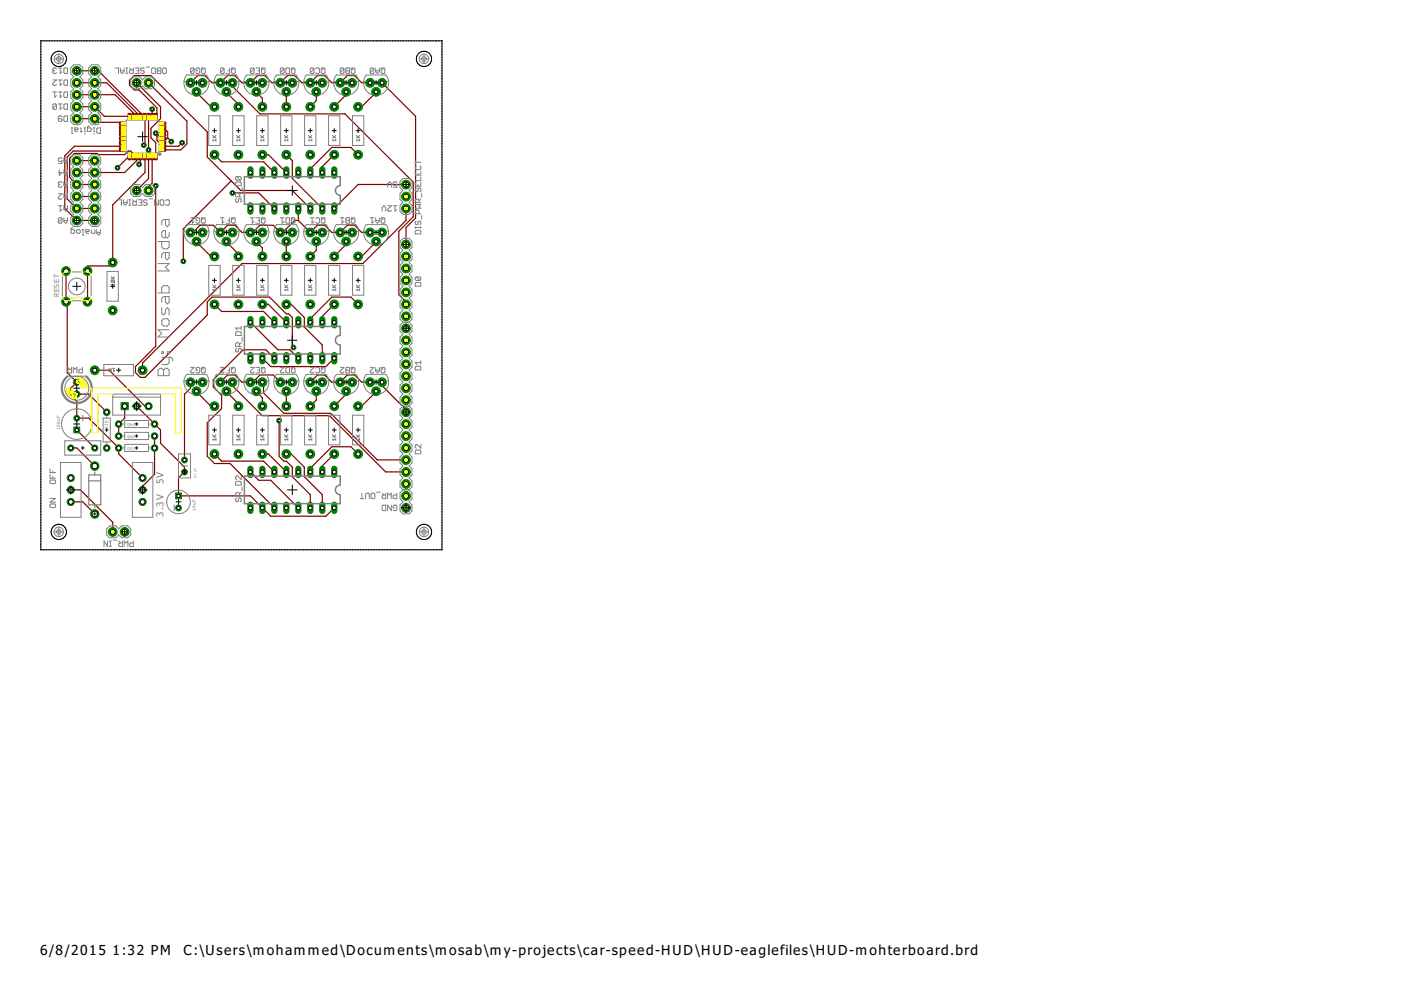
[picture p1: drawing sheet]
<svg xmlns="http://www.w3.org/2000/svg" width="297mm" height="210mm" viewBox="0 0 297 210" stroke-linecap="round" stroke-linejoin="round" font-family="sans-serif">
<defs><g id="words">
<g font-size="3.5">
<text x="8.5" y="202.5">6/8/2015</text>
<text x="23.9" y="202.5">1:32 PM</text>
<text x="38.9" y="202.5">C:\Users\mohammed\Documents\mosab\my-projects\car-speed-HUD\HUD-eaglefiles\HUD-mohterboard.brd</text>
</g>
<g font-size="2.5" fill="#7f7f7f">
<text x="34.7" y="102.6" transform="rotate(-90 34.7 102.6)">5V</text>
<text x="34.7" y="109.6" transform="rotate(-90 34.7 109.6)">3.3V</text>
</g>
<text font-size="1.8" fill="#7f7f7f" x="12.5" y="63.1" transform="rotate(-90 12.5 63.1)">RESET</text>
<g font-size="1.1" fill="#7f7f7f">
<text x="28.8" y="89.6" transform="rotate(-180 28.8 89.6)">240</text>
<text x="12.8" y="91.1" transform="rotate(-90 12.8 91.1)">100uF</text>
<text x="22.9" y="91" transform="rotate(-90 22.9 91)">330</text>
<text x="28.8" y="92.1" transform="rotate(-180 28.8 92.1)">390</text>
<text x="28.8" y="94.7" transform="rotate(-180 28.8 94.7)">330</text>
<text x="41.5" y="108.3" transform="rotate(-90 41.5 108.3)">10uF</text>
</g>
<text font-size=".8" fill="#7f7f7f" x="41.7" y="101.3" transform="rotate(-90 41.7 101.3)">0.1uF</text>
</g></defs>
<g fill="#800000" stroke="#800000" stroke-width=".21">
<path d="M33.9 31.5h1.3v.5h-1.3z"/>
<path d="M33.9 30.7h1.3v.5h-1.3z"/>
<path d="M33.9 29.9h1.3v.5h-1.3z"/>
<path d="M33.9 29.1h1.3v.6h-1.3z"/>
<path d="M33.9 28.3h1.3v.6h-1.3z"/>
<path d="M33.9 27.5h1.3v.5h-1.3z"/>
<path d="M33.9 26.7h1.3v.5h-1.3z"/>
<path d="M33.9 25.9h1.3v.5h-1.3z"/>
<path d="M32.8 24h.5v1.3h-.5z"/>
<path d="M32 24h.5v1.3h-.5z"/>
<path d="M31.2 24h.5v1.3h-.5z"/>
<path d="M30.4 24h.5v1.3h-.5z"/>
<path d="M29.6 24h.5v1.3h-.5z"/>
<path d="M28.8 24h.5v1.3h-.5z"/>
<path d="M28 24h.5v1.3h-.5z"/>
<path d="M27.2 24h.5v1.3h-.5z"/>
<path d="M25.3 25.9h1.3v.5h-1.3z"/>
<path d="M25.3 26.7h1.3v.5h-1.3z"/>
<path d="M25.3 27.5h1.3v.5h-1.3z"/>
<path d="M25.3 28.3h1.3v.6h-1.3z"/>
<path d="M25.3 29.1h1.3v.6h-1.3z"/>
<path d="M25.3 29.9h1.3v.5h-1.3z"/>
<path d="M25.3 30.7h1.3v.5h-1.3z"/>
<path d="M25.3 31.5h1.3v.5h-1.3z"/>
<path d="M27.2 32.6h.5v1.3h-.5z"/>
<path d="M28 32.6h.5v1.3h-.5z"/>
<path d="M28.8 32.6h.5v1.3h-.5z"/>
<path d="M29.6 32.6h.5v1.3h-.5z"/>
<path d="M30.4 32.6h.5v1.3h-.5z"/>
<path d="M31.2 32.6h.5v1.3h-.5z"/>
<path d="M32 32.6h.5v1.3h-.5z"/>
<path d="M32.8 32.6h.5v1.3h-.5z"/>
</g>
<g fill="none" stroke="#800000" stroke-width=".25">
<path d="M8.7 9.2v.1M8.7 9.8v.1M8.7 10.4h.1M8.7 10.9v.1M8.7 11.5v.1M8.7 12.1v.1M8.7 12.7h.1M8.7 13.3h.1M8.7 13.8v.1M8.7 14.4v.1M8.7 15h.1M8.7 15.5v.1"/>
<path d="M8.7 16.1v.1M8.7 16.7v.1M8.7 17.3h.1M8.7 17.8v.1M8.7 18.4v.1M8.7 19h.1M8.7 19.6h.1M8.7 8.7h.1M9.2 8.7h.1M9.8 8.7h.1M10.4 8.7h.1M10.9 8.7h.1"/>
<path d="M11.5 8.7h.1M12.1 8.7h.1M12.7 8.7h.1M13.3 8.7h.1M13.8 8.7h.1M14.4 8.7h.1M15 8.7h.1M15.5 8.7h.1M16.1 8.7h.1M16.3 17.5h6.3l6.4 6.4v.8M16.3 15h4.5l8.9 8.9 .1 .8M16.7 8.7h.1"/>
<path d="M17.3 8.7h.1M17.8 8.7h.1M18.4 8.7h.1M19 8.7h.1M19.6 8.7h.1M20.1 8.7h.1M20.7 8.7h.1M21.3 8.7h.1M21.8 8.7h.1M22.4 8.7h.1M23 8.7h.1M23.6 8.7h.1"/>
<path d="M24.1 8.7h.1M24.7 8.7h.1M25.3 8.7h.1M25.9 8.7h.1M26.4 8.7h.1M27 8.7h.1M27.6 8.7h.1M28.2 8.7h.1M28.7 8.7h.1M29 17.5l5 5.1v2.6l-2 2v2l1 1v3.1M29.3 8.7h.1M29.9 8.7h.1"/>
<path d="M30.4 8.7h.1M31 8.7h.1M31.5 17.5l8.1 8.2v4.8l-1.2 1.3h-3.9M31.6 8.7h.1M32.2 8.7h.1M32.7 8.7h.1M33.3 8.7h.1M33.9 8.7h.1M34.5 8.7h.1M35 8.7h.1M35.6 8.7h.1M36.2 8.7h.1"/>
<path d="M36.7 8.7h.1M37.3 8.7h.1M37.9 8.7h.1M38.5 8.7h.1M39.1 8.7h.1M39.6 8.7h.1M40.2 8.7h.1M40.4 17.5l1.5-1.5h1.5l1.6 1.5h1.7l1.6-1.5h1.5l1.5 1.5h1.8l1.5-1.5h1.5l1.6 1.5h1.7l1.6-1.5h1.5l1.5 1.5h1.8l1.5-1.5h1.5l1.6 1.5h1.7l1.5-1.5h1.6l1.5 1.5h1.8M40.8 8.7h.1M41.3 8.7h.1M41.7 19.5l3 3.1h.8M41.9 8.7h.1"/>
<path d="M42.5 8.7h.1M43.1 8.7h.1M43.6 8.7h.1M44.2 8.7h.1M44.8 8.7h.1M45.4 8.7h.1M45.9 8.7h.1M46.5 8.7h.1M47.1 8.7h.1M47.6 8.7h.1M48 19.5l2.5 2.6v.5M48.2 8.7h.1"/>
<path d="M48.8 8.7h.1M49.3 17.5v.8l5.8 5.9h18l14.5 14.4v7.4l-3 3v13.5l1.5 1.5v.5M49.4 8.7h.1M49.9 8.7h.1M50.5 8.7h.1M51.1 8.7h.1M51.7 8.7h.1M52.2 8.7h.1M52.8 8.7h.1M53.4 8.7h.1M54 8.7h.1M54.4 19.5l1.2 1.3v1.8"/>
<path d="M54.5 8.7h.1M55.1 8.7h.1M55.7 8.7h.1M56.2 8.7h.1M56.8 8.7h.1M57.4 8.7h.1M58 8.7h.1M58.5 8.7h.1M59.1 8.7h.1M59.7 8.7h.1M60.3 8.7h.1M60.7 19.5v3.1"/>
<path d="M60.8 8.7h.1M61.4 8.7h.1M62 8.7h.1M62.5 8.7h.1M63.1 8.7h.1M63.7 8.7h.1M64.3 8.7h.1M64.9 8.7h.1M65.4 8.7h.1M66 8.7h.1M66.6 8.7h.1M67.1 19.5v1.9l-1.3 1.2"/>
<path d="M67.1 8.7h.1M67.7 8.7h.1M68.3 8.7h.1M68.9 8.7h.1M69.4 8.7h.1M70 8.7h.1M70.6 8.7h.1M71.2 8.7h.1M71.7 8.7h.1M72.3 8.7h.1M72.9 8.7h.1M73.4 19.5v.6l-2.5 2.5"/>
<path d="M73.4 8.7h.1M74 8.7h.1M74.6 8.7h.1M75.2 8.7h.1M75.7 8.7h.1M76.3 8.7h.1M76.9 8.7h.1M77.5 8.7h.1M78 8.7h.1M78.6 8.7h.1M79.2 8.7h.1M79.7 19.5l-3 3.1h-.8"/>
<path d="M79.8 8.7h.1M80.3 8.7h.1M80.9 8.7h.1M81 17.5l7.1 7.2v21.5l-2 2.1v3.5M81.5 8.7h.1M82 8.7h.1M82.6 8.7h.1M83.2 8.7h.1M83.8 8.7h.1M84.3 8.7h.1M84.9 8.7h.1M85.5 8.7h.1"/>
<path d="M86.1 8.7h.1M86.6 8.7h.1M87.2 8.7h.1M87.8 8.7h.1M88.3 8.7h.1M88.9 8.7h.1M89.5 8.7h.1M90.1 8.7h.1M90.7 8.7h.1M91.2 8.7h.1M91.8 8.7h.1M92.4 8.7h.1"/>
<path d="M93 8.7h.1M93.6 8.7h.1M93.7 9.2v.1M93.7 9.8v.1M93.7 10.4h.1M93.7 10.9v.1M93.7 11.5v.1M93.7 12.1v.1M93.7 12.7h.1M93.7 13.3h.1M93.7 13.8v.1M93.7 14.4v.1"/>
<path d="M93.7 15h.1M93.7 15.5v.1M93.7 16.1v.1M93.7 16.7v.1M93.7 17.3h.1M93.7 17.8v.1M93.7 18.4v.1M93.7 19h.1M93.7 19.6h.1M8.7 20.1v.1M8.7 20.7v.1M8.7 21.3h.1"/>
<path d="M8.7 21.8v.1M8.7 22.4v.1M8.7 23v.1M8.7 23.6h.1M8.7 24.2h.1M8.7 24.7v.1M8.7 25.3v.1M8.7 25.9h.1M8.7 26.4v.1M8.7 27v.1M8.7 27.6h.1M8.7 28.2h.1"/>
<path d="M8.7 28.7v.1M8.7 29.3v.1M8.7 29.9v.1M8.7 30.5h.1M8.7 31v.1M8.7 31.6v.1M8.7 32.2h.1M8.7 32.7v.1M8.7 33.3v.1M8.7 33.9v.1M8.7 34.5h.1M8.7 35.1h.1"/>
<path d="M8.7 35.6v.1M8.7 36.2v.1M8.7 36.8h.1M8.7 37.3v.1M8.7 37.9v.1M8.7 38.5h.1M8.7 39.1h.1M8.7 39.6v.1M16.3 20.1h8.1l3.8 3.8v.8M16.3 22.6h3.8l2 2.1h5.3M16.3 25.2h3.8l.7 .7h5.1l.1 .3M16.3 34.1h3.8"/>
<path d="M26 31h-10.2l-2.1 2v11.2l2.6 2.5h3.8M26 31.8l-.1 .2h-10.4l-1.3 1.3v8.9l2.1 2h3.8M27.4 33.3h-.2l-2.3 2.3M28.2 33.3v-.8l-.5-.5h-.5l-.8 .8h-5.6l-.2-.3h-4.8l-1 1v4.1l1.5 1.5h3.8M29 33.3v.8l-2.6 2.5h-10.1M29.8 33.3l-.1 1.3-.2 .2M30.6 33.3l.1 3.3-6.8 6.8v12.2l-.8 .8h-4.5v8.4l-.1-.8M30.6 24.7l.1 5.8-.2 .3M31.4 24.7l.1 7.1M31.4 33.3l.1 4.5-2.5 2.6M32.2 33.3l.1 5.6-.8 .7v.8M32.3 23.1l-.1 1.6"/>
<path d="M33 28.2l.5 .5M33 39.4v34l-4.3 4.3v1.3l1 1h1l13.2-13.2v-2.8l1.1-1h12.1l3.6 3.5h.5l.8 .8v6.1l.2 .3M33 24.7h.3v-1.8l-3.8-3.8h-1l-1-1v-1.1l1-1h3.5l11.9 12v5.3l7.2 7.1h10.9l3.8 3.8M34.5 28.6l-.7-.1-.5 .5v.7l.5 .5h.7M34.5 27.8l.8-.1 .3 .3v1.2M35.6 29.2l-.3 .3-.8-.1M35.6 29.2l.7 .8M38.6 30.2l-.8 .8h-3.3M45.5 32.8l1.5 1.5h8.9l2.3 2.3M49 38.4l-10.1 10.1v6.9M55.6 32.8h1.3l3.8 3.8M60.7 32.8l1.3 1.3v3.7l6.3 6.4"/>
<path d="M70.9 32.8l-2.6 2.5v1.3M75.9 32.8l-1.5-1.5h-4l-4.6 4.5v.8M86.1 39.1h-10.2l-5 5.1M93.7 20.1v.1M93.7 20.7v.1M93.7 21.3h.1M93.7 21.8v.1M93.7 22.4v.1M93.7 23v.1M93.7 23.6h.1M93.7 24.2h.1M93.7 24.7v.1"/>
<path d="M93.7 25.3v.1M93.7 25.9h.1M93.7 26.4v.1M93.7 27v.1M93.7 27.6h.1M93.7 28.2h.1M93.7 28.7v.1M93.7 29.3v.1M93.7 29.9v.1M93.7 30.5h.1M93.7 31v.1M93.7 31.6v.1"/>
<path d="M93.7 32.2h.1M93.7 32.7v.1M93.7 33.3v.1M93.7 33.9v.1M93.7 34.5h.1M93.7 35.1h.1M93.7 35.6v.1M93.7 36.2v.1M93.7 36.8h.1M93.7 37.3v.1M93.7 37.9v.1M93.7 38.5h.1"/>
<path d="M93.7 39.1h.1M93.7 39.6v.1M8.7 40.2v.1M8.7 40.8v.1M8.7 41.4h.1M8.7 41.9v.1M8.7 42.5v.1M8.7 43.1h.1M8.7 43.6v.1M8.7 44.2v.1M8.7 44.8v.1M8.7 45.4h.1"/>
<path d="M8.7 46h.1M8.7 46.5v.1M8.7 47.1v.1M8.7 47.7h.1M8.7 48.2v.1M8.7 48.8v.1M8.7 49.4h.1M8.7 50h.1M8.7 50.5v.1M8.7 51.1v.1M8.7 51.7v.1M8.7 52.3h.1"/>
<path d="M8.7 52.8v.1M8.7 53.4v.1M8.7 54h.1M8.7 54.5v.1M8.7 55.1v.1M8.7 55.7v.1M8.7 56.3h.1M8.7 56.8v.1M8.7 57.4v.1M8.7 58v.1M8.7 58.6h.1M8.7 59.1v.1"/>
<path d="M8.7 59.7v.1M14 57.4v-.8v8.2v-.8l.2 1v14l2.1 2-1.3 1.3v1.5l1.3 1.3v3.5h2.5l6.4 6.4v1.2l5 5.1M16.3 41.7h3.8M41.7 51.2l3 3.2h.8M48 51.2l2.5 2.6v.6M49.3 40.9h5.6l3.3 3.3M54.4 51.2l1.2 1.4v1.8M60.7 51.2v3.2M63.2 46.7h-.7l-2.6 2.6h-.5l-1.5-1.5h-2.8l-1.5 1.5h-2.3l-1.5-1.5h-1.5l-1.6 1.5-1.5-1.5h-2.8l-1.5 1.5h-.5M63.2 46.7l2.6 2.6 1.5-1.5h1.5l1.6 1.5h1.7l1.5-1.5h1.6l1.5 1.5h1.8M63.2 44.2v2.5M67.1 51.2v1.9l-1.3 1.3"/>
<path d="M73.4 51.2v.6l-2.5 2.6M79.7 51.2l-3 3.2h-.8M86.1 44.2v2.5l-9.2 9.2h-25.6l-21.1 21.1v1.5M93.7 40.2v.1M93.7 40.8v.1M93.7 41.4h.1M93.7 41.9v.1M93.7 42.5v.1M93.7 43.1h.1M93.7 43.6v.1M93.7 44.2v.1M93.7 44.8v.1"/>
<path d="M93.7 45.4h.1M93.7 46h.1M93.7 46.5v.1M93.7 47.1v.1M93.7 47.7h.1M93.7 48.2v.1M93.7 48.8v.1M93.7 49.4h.1M93.7 50h.1M93.7 50.5v.1M93.7 51.1v.1M93.7 51.7v.1"/>
<path d="M93.7 52.3h.1M93.7 52.8v.1M93.7 53.4v.1M93.7 54h.1M93.7 54.5v.1M93.7 55.1v.1M93.7 55.7v.1M93.7 56.3h.1M93.7 56.8v.1M93.7 57.4v.1M93.7 58v.1M93.7 58.6h.1"/>
<path d="M93.7 59.1v.1M93.7 59.7v.1M8.7 60.3h.1M8.7 60.9h.1M8.7 61.4v.1M8.7 62v.1M8.7 62.6v.1M8.7 63.2h.1M8.7 63.7v.1M8.7 64.3v.1M8.7 64.9h.1M8.7 65.4v.1"/>
<path d="M8.7 66v.1M8.7 66.6v.1M8.7 67.2h.1M8.7 67.7v.1M8.7 68.3v.1M8.7 68.9v.1M8.7 69.5h.1M8.7 70v.1M8.7 70.6v.1M8.7 71.2h.1M8.7 71.8h.1M8.7 72.3v.1"/>
<path d="M8.7 72.9v.1M8.7 73.5h.1M8.7 74v.1M8.7 74.6v.1M8.7 75.2v.1M8.7 75.8h.1M8.7 76.3v.1M8.7 76.9v.1M8.7 77.5v.1M8.7 78.1h.1M8.7 78.6v.1M8.7 79.2v.1"/>
<path d="M8.7 79.8v.1M20.1 78.5h3l7.6 7.6h.8M45.5 64.5l1.5 1.5h8.9l2.3 2.3M53.1 68.3l5.8 5.9h2.6l1.7 1.7M55.6 75.9l1.8 1.8h11.7l1.8-1.8M55.6 64.5h1.3l3.8 3.8M58.2 75.9l-1.8-1.7h-4.8l-6.4 6.3v1.5l1.8 1.8v2.8l-3.1 3v7.2l1.6 1.5h3.3l9.4 9.4M60.7 64.5h1l2.8 2.8v2l3.8 3.9v2.7M70.9 64.5l-2.6 2.6v1.2M75.9 64.5l-1.5-1.5h-4l-4.6 4.6v.7M93.7 60.3h.1M93.7 60.9h.1"/>
<path d="M93.7 61.4v.1M93.7 62v.1M93.7 62.6v.1M93.7 63.2h.1M93.7 63.7v.1M93.7 64.3v.1M93.7 64.9h.1M93.7 65.4v.1M93.7 66v.1M93.7 66.6v.1M93.7 67.2h.1M93.7 67.7v.1"/>
<path d="M93.7 68.3v.1M93.7 68.9v.1M93.7 69.5h.1M93.7 70v.1M93.7 70.6v.1M93.7 71.2h.1M93.7 71.8h.1M93.7 72.3v.1M93.7 72.9v.1M93.7 73.5h.1M93.7 74v.1M93.7 74.6v.1"/>
<path d="M93.7 75.2v.1M93.7 75.8h.1M93.7 76.3v.1M93.7 76.9v.1M93.7 77.5v.1M93.7 78.1h.1M93.7 78.6v.1M93.7 79.2v.1M93.7 79.8v.1M8.7 80.4h.1M8.7 80.9v.1M8.7 81.5v.1"/>
<path d="M8.7 82.1h.1M8.7 82.7h.1M8.7 83.2v.1M8.7 83.8v.1M8.7 84.4h.1M8.7 84.9v.1M8.7 85.5v.1M8.7 86.1v.1M8.7 86.7h.1M8.7 87.2v.1M8.7 87.8v.1M8.7 88.4v.1"/>
<path d="M8.7 89h.1M8.7 89.5v.1M8.7 90.1v.1M8.7 90.7h.1M8.7 91.2v.1M8.7 91.8v.1M8.7 92.4v.1M8.7 93h.1M8.7 93.6h.1M8.7 94.1v.1M8.7 94.7v.1M8.7 95.3h.1"/>
<path d="M8.7 95.8v.1M8.7 96.4v.1M8.7 97v.1M8.7 97.6h.1M8.7 98.1v.1M8.7 98.7v.1M8.7 99.3v.1M8.7 99.9h.1M15 95h1.3l3.8 3.8M16.3 83.6h2.5l3.8 3.8M16.3 91.2l3.8 3.8M26.4 86.1v2.5l-1.2 1.3v2.5"/>
<path d="M29 86.1l5 5.1v2.8l5.1 5v1.1l-1.3 1.2v3.8h15.3l4.3 4.4h11.7l1.8-1.8M32.8 92.4v8.2l-2.6 2.5v.8M40.4 81v1.3l-1.3 1.3v13.9M41.7 82.9l3 3.2h.8M45.5 96.2l1.5 1.6h8.9l2.3 2.3M46.7 81l1.6-1.5h1.5l1.5 1.5h2.3l1.5-1.5h2.8l1.5 1.5M48 82.9l2.5 2.7v.5M49.3 81v.8l6.3 6.3h14.2l12 12h4.3M54.4 82.9l1.2 1.4v1.8M55.6 96.2h1.3l3.8 3.9M55.6 81l.3 .3v2l4.3 4.3h9.9l9.9 9.9h6.1M59.2 89.2v7.6l1 1h.5l1.3 1.2v2.1l3.8 3.8v2.8"/>
<path d="M60.7 96.2h1l2.8 2.8v2.1l3.8 3.8v2.8M60.7 82.9v3.2M65.8 81l1.5-1.5h1.5l1.6 1.5h1.7l1.5-1.5h1.6l1.5 1.5h1.8M67.1 82.9v1.9l-1.3 1.3M70.9 96.2l-2.6 2.6v1.3M73.4 82.9v.7l-2.5 2.5M75.9 96.2l-1.5-1.5h-4l-4.6 4.6v.8M79.7 82.9l-3 3.2h-.8M81 81v.8l5.1 5.1v.5M93.7 80.4h.1M93.7 80.9v.1M93.7 81.5v.1"/>
<path d="M93.7 82.1h.1M93.7 82.7h.1M93.7 83.2v.1M93.7 83.8v.1M93.7 84.4h.1M93.7 84.9v.1M93.7 85.5v.1M93.7 86.1v.1M93.7 86.7h.1M93.7 87.2v.1M93.7 87.8v.1M93.7 88.4v.1"/>
<path d="M93.7 89h.1M93.7 89.5v.1M93.7 90.1v.1M93.7 90.7h.1M93.7 91.2v.1M93.7 91.8v.1M93.7 92.4v.1M93.7 93h.1M93.7 93.6h.1M93.7 94.1v.1M93.7 94.7v.1M93.7 95.3h.1"/>
<path d="M93.7 95.8v.1M93.7 96.4v.1M93.7 97v.1M93.7 97.6h.1M93.7 98.1v.1M93.7 98.7v.1M93.7 99.3v.1M93.7 99.9h.1M8.7 116.5v.1M8.7 100.4v.1M8.7 101v.1M8.7 101.6h.1"/>
<path d="M8.7 102.2h.1M8.7 102.7v.1M8.7 103.3v.1M8.7 103.9h.1M8.7 104.5h.1M8.7 105v.1M8.7 105.6v.1M8.7 106.2h.1M8.7 106.7v.1M8.7 107.3v.1M8.7 107.9h.1M8.7 108.5h.1"/>
<path d="M8.7 109.1h.1M8.7 109.6v.1M8.7 110.2v.1M8.7 110.8h.1M8.7 111.3v.1M8.7 111.9v.1M8.7 112.5h.1M8.7 113.1h.1M8.7 113.6v.1M8.7 114.2v.1M8.7 114.8v.1M8.7 115.4h.1"/>
<path d="M8.7 115.9v.1M9.2 116.6h.1M9.8 116.6h.1M10.4 116.6h.1M11 116.6h.1M11.5 116.6h.1M12.1 116.6h.1M12.7 116.6h.1M13.3 116.6h.1M13.8 116.6h.1M14.4 116.6h.1M15 116.6h.1"/>
<path d="M15 106.4h2.5l2.6 2.5M15 103.9h2l6.9 6.8v2.1M15.6 116.6h.1M16.1 116.6h.1M16.7 116.6h.1M17.3 116.6h.1M17.8 116.6h.1M18.4 116.6h.1M19 116.6h.1M19.6 116.6h.1M20.2 116.6h.1M20.7 116.6h.1"/>
<path d="M21.3 116.6h.1M21.9 116.6h.1M22.4 116.6h.1M23 116.6h.1M23.6 116.6h.1M24.2 116.6h.1M24.7 116.6h.1M25.3 116.6h.1M25.9 116.6h.1M26.5 116.6h.1M27 116.6h.1M27.6 116.6h.1"/>
<path d="M28.2 116.6h.1M28.7 116.6h.1M29.3 116.6h.1M29.9 116.6h.1M30.5 116.6h.1M31.1 116.6h.1M31.6 116.6h.1M32.2 116.6h.1M32.8 116.6h.1M33.3 116.6h.1M33.9 116.6h.1M34.5 116.6h.1"/>
<path d="M35.1 116.6h.1M35.6 116.6h.1M36.2 116.6h.1M36.8 116.6h.1M37.4 116.6h.1M37.9 116.6h.1M38.5 116.6h.1M39.1 116.6h.1M39.7 116.6h.1M40.2 116.6h.1M40.8 116.6h.1M41.4 116.6h.1"/>
<path d="M42 116.6h.1M42.5 116.6h.1M43.1 116.6h.1M43.7 116.6h.1M44.3 116.6h.1M44.8 116.6h.1M45.4 116.6h.1M46 116.6h.1M46.5 116.6h.1M47.1 116.6h.1M47.7 116.6h.1M48.3 116.6h.1"/>
<path d="M48.9 116.6h.1M49.4 116.6h.1M50 116.6h.1M50.6 116.6h.1M51.1 116.6h.1M51.7 116.6h.1M52.3 116.6h.1M52.9 116.6h.1M53.1 100.1l1.8 1.7h2.5l5.8 5.9M53.4 116.6h.1M54 116.6h.1M54.6 116.6h.1"/>
<path d="M55.2 116.6h.1M55.7 116.6h.1M56.3 116.6h.1M56.9 116.6h.1M57.5 116.6h.1M58 116.6h.1M58.6 116.6h.1M59.2 116.6h.1M59.8 116.6h.1M60.3 116.6h.1M60.9 116.6h.1M61.5 116.6h.1"/>
<path d="M62.1 116.6h.1M62.6 116.6h.1M63.2 116.6h.1M63.8 116.6h.1M64.3 116.6h.1M64.9 116.6h.1M65.5 116.6h.1M66.1 116.6h.1M66.7 116.6h.1M67.2 116.6h.1M67.8 116.6h.1M68.4 116.6h.1"/>
<path d="M68.9 116.6h.1M69.5 116.6h.1M70.1 116.6h.1M70.7 116.6h.1M71.2 116.6h.1M71.8 116.6h.1M72.4 116.6h.1M73 116.6h.1M73.5 116.6h.1M74.1 116.6h.1M74.7 116.6h.1M75.3 116.6h.1"/>
<path d="M75.8 116.6h.1M76.4 116.6h.1M77 116.6h.1M77.6 116.6h.1M78.1 116.6h.1M78.7 116.6h.1M79.3 116.6h.1M79.9 116.6h.1M80.4 116.6h.1M81 116.6h.1M81.6 116.6h.1M82.1 116.6h.1"/>
<path d="M82.7 116.6h.1M83.3 116.6h.1M83.9 116.6h.1M84.5 116.6h.1M85 116.6h.1M85.6 116.6h.1M86.2 116.6h.1M86.7 116.6h.1M87.3 116.6h.1M87.9 116.6h.1M88.5 116.6h.1M89 116.6h.1"/>
<path d="M89.6 116.6h.1M90.2 116.6h.1M90.8 116.6h.1M91.3 116.6h.1M91.9 116.6h.1M92.5 116.6h.1M93.1 116.6h.1M93.7 100.4v.1M93.7 101v.1M93.7 101.6h.1M93.7 102.2h.1M93.7 102.7v.1"/>
<path d="M93.7 103.3v.1M93.7 103.9h.1M93.7 104.5h.1M93.7 105v.1M93.7 105.6v.1M93.7 106.2h.1M93.7 106.7v.1M93.7 107.3v.1M93.7 107.9h.1M93.7 108.5h.1M93.7 109.1h.1M93.7 109.6v.1"/>
<path d="M93.7 110.2v.1M93.7 110.8h.1M93.7 111.3v.1M93.7 111.9v.1M93.7 112.5h.1M93.7 113.1h.1M93.7 113.6v.1M93.7 114.2v.1M93.7 114.8v.1M93.7 115.4h.1M93.7 115.9v.1M93.7 116.5l-.1 .1"/>
</g>
<circle cx="16.3" cy="46.8" r=".93" fill="#008000" stroke="#008000" stroke-width=".21"/>
<circle cx="16.3" cy="46.8" r=".51" fill="#fff" stroke="#000" stroke-width=".21"/>
<circle cx="16.3" cy="44.2" r=".93" fill="#008000" stroke="#008000" stroke-width=".21"/>
<circle cx="16.3" cy="44.2" r=".51" fill="#fff" stroke="#000" stroke-width=".21"/>
<circle cx="16.3" cy="41.7" r=".93" fill="#008000" stroke="#008000" stroke-width=".21"/>
<circle cx="16.3" cy="41.7" r=".51" fill="#fff" stroke="#000" stroke-width=".21"/>
<circle cx="16.3" cy="39.1" r=".93" fill="#008000" stroke="#008000" stroke-width=".21"/>
<circle cx="16.3" cy="39.1" r=".51" fill="#fff" stroke="#000" stroke-width=".21"/>
<circle cx="16.3" cy="36.6" r=".93" fill="#008000" stroke="#008000" stroke-width=".21"/>
<circle cx="16.3" cy="36.6" r=".51" fill="#fff" stroke="#000" stroke-width=".21"/>
<circle cx="16.3" cy="34.1" r=".93" fill="#008000" stroke="#008000" stroke-width=".21"/>
<circle cx="16.3" cy="34.1" r=".51" fill="#fff" stroke="#000" stroke-width=".21"/>
<circle cx="20.1" cy="46.8" r=".93" fill="#008000" stroke="#008000" stroke-width=".21"/>
<circle cx="20.1" cy="46.8" r=".51" fill="#fff" stroke="#000" stroke-width=".21"/>
<circle cx="20.1" cy="44.2" r=".93" fill="#008000" stroke="#008000" stroke-width=".21"/>
<circle cx="20.1" cy="44.2" r=".51" fill="#fff" stroke="#000" stroke-width=".21"/>
<circle cx="20.1" cy="41.7" r=".93" fill="#008000" stroke="#008000" stroke-width=".21"/>
<circle cx="20.1" cy="41.7" r=".51" fill="#fff" stroke="#000" stroke-width=".21"/>
<circle cx="20.1" cy="39.1" r=".93" fill="#008000" stroke="#008000" stroke-width=".21"/>
<circle cx="20.1" cy="39.1" r=".51" fill="#fff" stroke="#000" stroke-width=".21"/>
<circle cx="20.1" cy="36.6" r=".93" fill="#008000" stroke="#008000" stroke-width=".21"/>
<circle cx="20.1" cy="36.6" r=".51" fill="#fff" stroke="#000" stroke-width=".21"/>
<circle cx="20.1" cy="34.1" r=".93" fill="#008000" stroke="#008000" stroke-width=".21"/>
<circle cx="20.1" cy="34.1" r=".51" fill="#fff" stroke="#000" stroke-width=".21"/>
<circle cx="16.3" cy="88.7" r=".61" fill="#008000" stroke="#008000" stroke-width=".21"/>
<circle cx="16.3" cy="88.7" r=".36" fill="#fff" stroke="#000" stroke-width=".21"/>
<path d="M15.7 90.6h1.2v1.2h-1.2z" fill="#008000" stroke="#008000" stroke-width=".21"/>
<circle cx="16.3" cy="91.2" r=".36" fill="#fff" stroke="#000" stroke-width=".21"/>
<path d="M37.2 104.5h1.3v1.2h-1.3z" fill="#008000" stroke="#008000" stroke-width=".21"/>
<circle cx="37.8" cy="105.2" r=".36" fill="#fff" stroke="#000" stroke-width=".21"/>
<circle cx="37.8" cy="107.7" r=".61" fill="#008000" stroke="#008000" stroke-width=".21"/>
<circle cx="37.8" cy="107.7" r=".36" fill="#fff" stroke="#000" stroke-width=".21"/>
<circle cx="39.1" cy="100.1" r=".61" fill="#008000" stroke="#008000" stroke-width=".21"/>
<circle cx="39.1" cy="100.1" r=".36" fill="#fff" stroke="#000" stroke-width=".21"/>
<circle cx="39.1" cy="97.5" r=".61" fill="#008000" stroke="#008000" stroke-width=".21"/>
<circle cx="39.1" cy="97.5" r=".36" fill="#fff" stroke="#000" stroke-width=".21"/>
<circle cx="29" cy="40.4" r=".93" fill="#008000" stroke="#008000" stroke-width=".21"/>
<circle cx="29" cy="40.4" r=".51" fill="#fff" stroke="#000" stroke-width=".21"/>
<circle cx="31.5" cy="40.4" r=".93" fill="#008000" stroke="#008000" stroke-width=".21"/>
<circle cx="31.5" cy="40.4" r=".51" fill="#fff" stroke="#000" stroke-width=".21"/>
<circle cx="86.1" cy="51.8" r=".93" fill="#008000" stroke="#008000" stroke-width=".21"/>
<circle cx="86.1" cy="51.8" r=".51" fill="#fff" stroke="#000" stroke-width=".21"/>
<circle cx="86.1" cy="54.4" r=".93" fill="#008000" stroke="#008000" stroke-width=".21"/>
<circle cx="86.1" cy="54.4" r=".51" fill="#fff" stroke="#000" stroke-width=".21"/>
<circle cx="86.1" cy="56.9" r=".93" fill="#008000" stroke="#008000" stroke-width=".21"/>
<circle cx="86.1" cy="56.9" r=".51" fill="#fff" stroke="#000" stroke-width=".21"/>
<circle cx="86.1" cy="59.5" r=".93" fill="#008000" stroke="#008000" stroke-width=".21"/>
<circle cx="86.1" cy="59.5" r=".51" fill="#fff" stroke="#000" stroke-width=".21"/>
<circle cx="86.1" cy="62" r=".93" fill="#008000" stroke="#008000" stroke-width=".21"/>
<circle cx="86.1" cy="62" r=".51" fill="#fff" stroke="#000" stroke-width=".21"/>
<circle cx="86.1" cy="64.5" r=".93" fill="#008000" stroke="#008000" stroke-width=".21"/>
<circle cx="86.1" cy="64.5" r=".51" fill="#fff" stroke="#000" stroke-width=".21"/>
<circle cx="86.1" cy="67.1" r=".93" fill="#008000" stroke="#008000" stroke-width=".21"/>
<circle cx="86.1" cy="67.1" r=".51" fill="#fff" stroke="#000" stroke-width=".21"/>
<circle cx="20.1" cy="109" r=".9" fill="#008000" stroke="#008000" stroke-width=".21"/>
<circle cx="20.1" cy="109" r=".59" fill="#fff" stroke="#000" stroke-width=".21"/>
<circle cx="20.1" cy="98.8" r=".9" fill="#008000" stroke="#008000" stroke-width=".21"/>
<circle cx="20.1" cy="98.8" r=".59" fill="#fff" stroke="#000" stroke-width=".21"/>
<circle cx="86.1" cy="69.6" r=".93" fill="#008000" stroke="#008000" stroke-width=".21"/>
<circle cx="86.1" cy="69.6" r=".51" fill="#fff" stroke="#000" stroke-width=".21"/>
<circle cx="86.1" cy="72.2" r=".93" fill="#008000" stroke="#008000" stroke-width=".21"/>
<circle cx="86.1" cy="72.2" r=".51" fill="#fff" stroke="#000" stroke-width=".21"/>
<circle cx="86.1" cy="74.7" r=".93" fill="#008000" stroke="#008000" stroke-width=".21"/>
<circle cx="86.1" cy="74.7" r=".51" fill="#fff" stroke="#000" stroke-width=".21"/>
<circle cx="86.1" cy="77.2" r=".93" fill="#008000" stroke="#008000" stroke-width=".21"/>
<circle cx="86.1" cy="77.2" r=".51" fill="#fff" stroke="#000" stroke-width=".21"/>
<circle cx="86.1" cy="79.8" r=".93" fill="#008000" stroke="#008000" stroke-width=".21"/>
<circle cx="86.1" cy="79.8" r=".51" fill="#fff" stroke="#000" stroke-width=".21"/>
<circle cx="86.1" cy="82.3" r=".93" fill="#008000" stroke="#008000" stroke-width=".21"/>
<circle cx="86.1" cy="82.3" r=".51" fill="#fff" stroke="#000" stroke-width=".21"/>
<circle cx="86.1" cy="84.9" r=".93" fill="#008000" stroke="#008000" stroke-width=".21"/>
<circle cx="86.1" cy="84.9" r=".51" fill="#fff" stroke="#000" stroke-width=".21"/>
<circle cx="86.1" cy="87.4" r=".93" fill="#008000" stroke="#008000" stroke-width=".21"/>
<circle cx="86.1" cy="87.4" r=".51" fill="#fff" stroke="#000" stroke-width=".21"/>
<circle cx="86.1" cy="89.9" r=".93" fill="#008000" stroke="#008000" stroke-width=".21"/>
<circle cx="86.1" cy="89.9" r=".51" fill="#fff" stroke="#000" stroke-width=".21"/>
<circle cx="86.1" cy="92.5" r=".93" fill="#008000" stroke="#008000" stroke-width=".21"/>
<circle cx="86.1" cy="92.5" r=".51" fill="#fff" stroke="#000" stroke-width=".21"/>
<circle cx="86.1" cy="95" r=".93" fill="#008000" stroke="#008000" stroke-width=".21"/>
<circle cx="86.1" cy="95" r=".51" fill="#fff" stroke="#000" stroke-width=".21"/>
<circle cx="86.1" cy="97.5" r=".93" fill="#008000" stroke="#008000" stroke-width=".21"/>
<circle cx="86.1" cy="97.5" r=".51" fill="#fff" stroke="#000" stroke-width=".21"/>
<circle cx="86.1" cy="100.1" r=".93" fill="#008000" stroke="#008000" stroke-width=".21"/>
<circle cx="86.1" cy="100.1" r=".51" fill="#fff" stroke="#000" stroke-width=".21"/>
<circle cx="86.1" cy="102.6" r=".93" fill="#008000" stroke="#008000" stroke-width=".21"/>
<circle cx="86.1" cy="102.6" r=".51" fill="#fff" stroke="#000" stroke-width=".21"/>
<circle cx="86.1" cy="39.1" r=".93" fill="#008000" stroke="#008000" stroke-width=".21"/>
<circle cx="86.1" cy="39.1" r=".51" fill="#fff" stroke="#000" stroke-width=".21"/>
<circle cx="86.1" cy="41.7" r=".93" fill="#008000" stroke="#008000" stroke-width=".21"/>
<circle cx="86.1" cy="41.7" r=".51" fill="#fff" stroke="#000" stroke-width=".21"/>
<circle cx="86.1" cy="44.2" r=".93" fill="#008000" stroke="#008000" stroke-width=".21"/>
<circle cx="86.1" cy="44.2" r=".51" fill="#fff" stroke="#000" stroke-width=".21"/>
<circle cx="16.3" cy="15" r=".93" fill="#008000" stroke="#008000" stroke-width=".21"/>
<circle cx="16.3" cy="15" r=".51" fill="#fff" stroke="#000" stroke-width=".21"/>
<circle cx="16.3" cy="17.6" r=".93" fill="#008000" stroke="#008000" stroke-width=".21"/>
<circle cx="16.3" cy="17.6" r=".51" fill="#fff" stroke="#000" stroke-width=".21"/>
<circle cx="16.3" cy="20.1" r=".93" fill="#008000" stroke="#008000" stroke-width=".21"/>
<circle cx="16.3" cy="20.1" r=".51" fill="#fff" stroke="#000" stroke-width=".21"/>
<circle cx="16.3" cy="22.6" r=".93" fill="#008000" stroke="#008000" stroke-width=".21"/>
<circle cx="16.3" cy="22.6" r=".51" fill="#fff" stroke="#000" stroke-width=".21"/>
<circle cx="16.3" cy="25.2" r=".93" fill="#008000" stroke="#008000" stroke-width=".21"/>
<circle cx="16.3" cy="25.2" r=".51" fill="#fff" stroke="#000" stroke-width=".21"/>
<circle cx="20.1" cy="15" r=".93" fill="#008000" stroke="#008000" stroke-width=".21"/>
<circle cx="20.1" cy="15" r=".51" fill="#fff" stroke="#000" stroke-width=".21"/>
<circle cx="20.1" cy="17.6" r=".93" fill="#008000" stroke="#008000" stroke-width=".21"/>
<circle cx="20.1" cy="17.6" r=".51" fill="#fff" stroke="#000" stroke-width=".21"/>
<circle cx="20.1" cy="20.1" r=".93" fill="#008000" stroke="#008000" stroke-width=".21"/>
<circle cx="20.1" cy="20.1" r=".51" fill="#fff" stroke="#000" stroke-width=".21"/>
<circle cx="20.1" cy="22.6" r=".93" fill="#008000" stroke="#008000" stroke-width=".21"/>
<circle cx="20.1" cy="22.6" r=".51" fill="#fff" stroke="#000" stroke-width=".21"/>
<circle cx="20.1" cy="25.2" r=".93" fill="#008000" stroke="#008000" stroke-width=".21"/>
<circle cx="20.1" cy="25.2" r=".51" fill="#fff" stroke="#000" stroke-width=".21"/>
<circle cx="15" cy="95" r=".66" fill="#008000" stroke="#008000" stroke-width=".21"/>
<circle cx="15" cy="95" r=".4" fill="#fff" stroke="#000" stroke-width=".21"/>
<circle cx="20.1" cy="95" r=".66" fill="#008000" stroke="#008000" stroke-width=".21"/>
<circle cx="20.1" cy="95" r=".4" fill="#fff" stroke="#000" stroke-width=".21"/>
<circle cx="26.4" cy="112.8" r=".93" fill="#008000" stroke="#008000" stroke-width=".21"/>
<circle cx="26.4" cy="112.8" r=".51" fill="#fff" stroke="#000" stroke-width=".21"/>
<circle cx="23.9" cy="112.8" r=".93" fill="#008000" stroke="#008000" stroke-width=".21"/>
<circle cx="23.9" cy="112.8" r=".51" fill="#fff" stroke="#000" stroke-width=".21"/>
<circle cx="16.3" cy="83.6" r=".71" fill="#008000" stroke="#008000" stroke-width=".21"/>
<circle cx="16.3" cy="83.6" r=".4" fill="#fff" stroke="#000" stroke-width=".21"/>
<circle cx="16.3" cy="81" r=".71" fill="#008000" stroke="#008000" stroke-width=".21"/>
<circle cx="16.3" cy="81" r=".4" fill="#fff" stroke="#000" stroke-width=".21"/>
<circle cx="29" cy="17.6" r=".93" fill="#008000" stroke="#008000" stroke-width=".21"/>
<circle cx="29" cy="17.6" r=".51" fill="#fff" stroke="#000" stroke-width=".21"/>
<circle cx="31.5" cy="17.6" r=".93" fill="#008000" stroke="#008000" stroke-width=".21"/>
<circle cx="31.5" cy="17.6" r=".51" fill="#fff" stroke="#000" stroke-width=".21"/>
<circle cx="86.1" cy="107.7" r=".93" fill="#008000" stroke="#008000" stroke-width=".21"/>
<circle cx="86.1" cy="107.7" r=".51" fill="#fff" stroke="#000" stroke-width=".21"/>
<circle cx="86.1" cy="105.2" r=".93" fill="#008000" stroke="#008000" stroke-width=".21"/>
<circle cx="86.1" cy="105.2" r=".51" fill="#fff" stroke="#000" stroke-width=".21"/>
<circle cx="81" cy="17.6" r=".93" fill="#008000" stroke="#008000" stroke-width=".21"/>
<circle cx="81" cy="17.6" r=".4" fill="#fff" stroke="#000" stroke-width=".21"/>
<circle cx="79.7" cy="19.5" r=".93" fill="#008000" stroke="#008000" stroke-width=".21"/>
<circle cx="79.7" cy="19.5" r=".4" fill="#fff" stroke="#000" stroke-width=".21"/>
<circle cx="78.5" cy="17.6" r=".93" fill="#008000" stroke="#008000" stroke-width=".21"/>
<circle cx="78.5" cy="17.6" r=".4" fill="#fff" stroke="#000" stroke-width=".21"/>
<circle cx="81" cy="49.3" r=".93" fill="#008000" stroke="#008000" stroke-width=".21"/>
<circle cx="81" cy="49.3" r=".4" fill="#fff" stroke="#000" stroke-width=".21"/>
<circle cx="79.7" cy="51.2" r=".93" fill="#008000" stroke="#008000" stroke-width=".21"/>
<circle cx="79.7" cy="51.2" r=".4" fill="#fff" stroke="#000" stroke-width=".21"/>
<circle cx="78.5" cy="49.3" r=".93" fill="#008000" stroke="#008000" stroke-width=".21"/>
<circle cx="78.5" cy="49.3" r=".4" fill="#fff" stroke="#000" stroke-width=".21"/>
<circle cx="81" cy="81" r=".93" fill="#008000" stroke="#008000" stroke-width=".21"/>
<circle cx="81" cy="81" r=".4" fill="#fff" stroke="#000" stroke-width=".21"/>
<circle cx="79.7" cy="83" r=".93" fill="#008000" stroke="#008000" stroke-width=".21"/>
<circle cx="79.7" cy="83" r=".4" fill="#fff" stroke="#000" stroke-width=".21"/>
<circle cx="78.5" cy="81" r=".93" fill="#008000" stroke="#008000" stroke-width=".21"/>
<circle cx="78.5" cy="81" r=".4" fill="#fff" stroke="#000" stroke-width=".21"/>
<circle cx="74.7" cy="17.6" r=".93" fill="#008000" stroke="#008000" stroke-width=".21"/>
<circle cx="74.7" cy="17.6" r=".4" fill="#fff" stroke="#000" stroke-width=".21"/>
<circle cx="73.4" cy="19.5" r=".93" fill="#008000" stroke="#008000" stroke-width=".21"/>
<circle cx="73.4" cy="19.5" r=".4" fill="#fff" stroke="#000" stroke-width=".21"/>
<circle cx="72.1" cy="17.6" r=".93" fill="#008000" stroke="#008000" stroke-width=".21"/>
<circle cx="72.1" cy="17.6" r=".4" fill="#fff" stroke="#000" stroke-width=".21"/>
<circle cx="74.7" cy="49.3" r=".93" fill="#008000" stroke="#008000" stroke-width=".21"/>
<circle cx="74.7" cy="49.3" r=".4" fill="#fff" stroke="#000" stroke-width=".21"/>
<circle cx="73.4" cy="51.2" r=".93" fill="#008000" stroke="#008000" stroke-width=".21"/>
<circle cx="73.4" cy="51.2" r=".4" fill="#fff" stroke="#000" stroke-width=".21"/>
<circle cx="72.1" cy="49.3" r=".93" fill="#008000" stroke="#008000" stroke-width=".21"/>
<circle cx="72.1" cy="49.3" r=".4" fill="#fff" stroke="#000" stroke-width=".21"/>
<circle cx="74.7" cy="81" r=".93" fill="#008000" stroke="#008000" stroke-width=".21"/>
<circle cx="74.7" cy="81" r=".4" fill="#fff" stroke="#000" stroke-width=".21"/>
<circle cx="73.4" cy="83" r=".93" fill="#008000" stroke="#008000" stroke-width=".21"/>
<circle cx="73.4" cy="83" r=".4" fill="#fff" stroke="#000" stroke-width=".21"/>
<circle cx="72.1" cy="81" r=".93" fill="#008000" stroke="#008000" stroke-width=".21"/>
<circle cx="72.1" cy="81" r=".4" fill="#fff" stroke="#000" stroke-width=".21"/>
<circle cx="68.3" cy="17.6" r=".93" fill="#008000" stroke="#008000" stroke-width=".21"/>
<circle cx="68.3" cy="17.6" r=".4" fill="#fff" stroke="#000" stroke-width=".21"/>
<circle cx="67.1" cy="19.5" r=".93" fill="#008000" stroke="#008000" stroke-width=".21"/>
<circle cx="67.1" cy="19.5" r=".4" fill="#fff" stroke="#000" stroke-width=".21"/>
<circle cx="65.8" cy="17.6" r=".93" fill="#008000" stroke="#008000" stroke-width=".21"/>
<circle cx="65.8" cy="17.6" r=".4" fill="#fff" stroke="#000" stroke-width=".21"/>
<circle cx="68.3" cy="49.3" r=".93" fill="#008000" stroke="#008000" stroke-width=".21"/>
<circle cx="68.3" cy="49.3" r=".4" fill="#fff" stroke="#000" stroke-width=".21"/>
<circle cx="67.1" cy="51.2" r=".93" fill="#008000" stroke="#008000" stroke-width=".21"/>
<circle cx="67.1" cy="51.2" r=".4" fill="#fff" stroke="#000" stroke-width=".21"/>
<circle cx="65.8" cy="49.3" r=".93" fill="#008000" stroke="#008000" stroke-width=".21"/>
<circle cx="65.8" cy="49.3" r=".4" fill="#fff" stroke="#000" stroke-width=".21"/>
<circle cx="68.3" cy="81" r=".93" fill="#008000" stroke="#008000" stroke-width=".21"/>
<circle cx="68.3" cy="81" r=".4" fill="#fff" stroke="#000" stroke-width=".21"/>
<circle cx="67.1" cy="83" r=".93" fill="#008000" stroke="#008000" stroke-width=".21"/>
<circle cx="67.1" cy="83" r=".4" fill="#fff" stroke="#000" stroke-width=".21"/>
<circle cx="65.8" cy="81" r=".93" fill="#008000" stroke="#008000" stroke-width=".21"/>
<circle cx="65.8" cy="81" r=".4" fill="#fff" stroke="#000" stroke-width=".21"/>
<circle cx="62" cy="17.6" r=".93" fill="#008000" stroke="#008000" stroke-width=".21"/>
<circle cx="62" cy="17.6" r=".4" fill="#fff" stroke="#000" stroke-width=".21"/>
<circle cx="60.7" cy="19.5" r=".93" fill="#008000" stroke="#008000" stroke-width=".21"/>
<circle cx="60.7" cy="19.5" r=".4" fill="#fff" stroke="#000" stroke-width=".21"/>
<circle cx="59.4" cy="17.6" r=".93" fill="#008000" stroke="#008000" stroke-width=".21"/>
<circle cx="59.4" cy="17.6" r=".4" fill="#fff" stroke="#000" stroke-width=".21"/>
<circle cx="62" cy="49.3" r=".93" fill="#008000" stroke="#008000" stroke-width=".21"/>
<circle cx="62" cy="49.3" r=".4" fill="#fff" stroke="#000" stroke-width=".21"/>
<circle cx="60.7" cy="51.2" r=".93" fill="#008000" stroke="#008000" stroke-width=".21"/>
<circle cx="60.7" cy="51.2" r=".4" fill="#fff" stroke="#000" stroke-width=".21"/>
<circle cx="59.4" cy="49.3" r=".93" fill="#008000" stroke="#008000" stroke-width=".21"/>
<circle cx="59.4" cy="49.3" r=".4" fill="#fff" stroke="#000" stroke-width=".21"/>
<circle cx="62" cy="81" r=".93" fill="#008000" stroke="#008000" stroke-width=".21"/>
<circle cx="62" cy="81" r=".4" fill="#fff" stroke="#000" stroke-width=".21"/>
<circle cx="60.7" cy="83" r=".93" fill="#008000" stroke="#008000" stroke-width=".21"/>
<circle cx="60.7" cy="83" r=".4" fill="#fff" stroke="#000" stroke-width=".21"/>
<circle cx="59.4" cy="81" r=".93" fill="#008000" stroke="#008000" stroke-width=".21"/>
<circle cx="59.4" cy="81" r=".4" fill="#fff" stroke="#000" stroke-width=".21"/>
<circle cx="55.6" cy="17.6" r=".93" fill="#008000" stroke="#008000" stroke-width=".21"/>
<circle cx="55.6" cy="17.6" r=".4" fill="#fff" stroke="#000" stroke-width=".21"/>
<circle cx="54.4" cy="19.5" r=".93" fill="#008000" stroke="#008000" stroke-width=".21"/>
<circle cx="54.4" cy="19.5" r=".4" fill="#fff" stroke="#000" stroke-width=".21"/>
<circle cx="53.1" cy="17.6" r=".93" fill="#008000" stroke="#008000" stroke-width=".21"/>
<circle cx="53.1" cy="17.6" r=".4" fill="#fff" stroke="#000" stroke-width=".21"/>
<circle cx="55.6" cy="49.3" r=".93" fill="#008000" stroke="#008000" stroke-width=".21"/>
<circle cx="55.6" cy="49.3" r=".4" fill="#fff" stroke="#000" stroke-width=".21"/>
<circle cx="54.4" cy="51.2" r=".93" fill="#008000" stroke="#008000" stroke-width=".21"/>
<circle cx="54.4" cy="51.2" r=".4" fill="#fff" stroke="#000" stroke-width=".21"/>
<circle cx="53.1" cy="49.3" r=".93" fill="#008000" stroke="#008000" stroke-width=".21"/>
<circle cx="53.1" cy="49.3" r=".4" fill="#fff" stroke="#000" stroke-width=".21"/>
<circle cx="55.6" cy="81" r=".93" fill="#008000" stroke="#008000" stroke-width=".21"/>
<circle cx="55.6" cy="81" r=".4" fill="#fff" stroke="#000" stroke-width=".21"/>
<circle cx="54.4" cy="83" r=".93" fill="#008000" stroke="#008000" stroke-width=".21"/>
<circle cx="54.4" cy="83" r=".4" fill="#fff" stroke="#000" stroke-width=".21"/>
<circle cx="53.1" cy="81" r=".93" fill="#008000" stroke="#008000" stroke-width=".21"/>
<circle cx="53.1" cy="81" r=".4" fill="#fff" stroke="#000" stroke-width=".21"/>
<circle cx="49.3" cy="17.6" r=".93" fill="#008000" stroke="#008000" stroke-width=".21"/>
<circle cx="49.3" cy="17.6" r=".4" fill="#fff" stroke="#000" stroke-width=".21"/>
<circle cx="48" cy="19.5" r=".93" fill="#008000" stroke="#008000" stroke-width=".21"/>
<circle cx="48" cy="19.5" r=".4" fill="#fff" stroke="#000" stroke-width=".21"/>
<circle cx="46.7" cy="17.6" r=".93" fill="#008000" stroke="#008000" stroke-width=".21"/>
<circle cx="46.7" cy="17.6" r=".4" fill="#fff" stroke="#000" stroke-width=".21"/>
<circle cx="49.3" cy="49.3" r=".93" fill="#008000" stroke="#008000" stroke-width=".21"/>
<circle cx="49.3" cy="49.3" r=".4" fill="#fff" stroke="#000" stroke-width=".21"/>
<circle cx="48" cy="51.2" r=".93" fill="#008000" stroke="#008000" stroke-width=".21"/>
<circle cx="48" cy="51.2" r=".4" fill="#fff" stroke="#000" stroke-width=".21"/>
<circle cx="46.7" cy="49.3" r=".93" fill="#008000" stroke="#008000" stroke-width=".21"/>
<circle cx="46.7" cy="49.3" r=".4" fill="#fff" stroke="#000" stroke-width=".21"/>
<circle cx="49.3" cy="81" r=".93" fill="#008000" stroke="#008000" stroke-width=".21"/>
<circle cx="49.3" cy="81" r=".4" fill="#fff" stroke="#000" stroke-width=".21"/>
<circle cx="48" cy="83" r=".93" fill="#008000" stroke="#008000" stroke-width=".21"/>
<circle cx="48" cy="83" r=".4" fill="#fff" stroke="#000" stroke-width=".21"/>
<circle cx="46.7" cy="81" r=".93" fill="#008000" stroke="#008000" stroke-width=".21"/>
<circle cx="46.7" cy="81" r=".4" fill="#fff" stroke="#000" stroke-width=".21"/>
<circle cx="42.9" cy="17.6" r=".93" fill="#008000" stroke="#008000" stroke-width=".21"/>
<circle cx="42.9" cy="17.6" r=".4" fill="#fff" stroke="#000" stroke-width=".21"/>
<circle cx="41.7" cy="19.5" r=".93" fill="#008000" stroke="#008000" stroke-width=".21"/>
<circle cx="41.7" cy="19.5" r=".4" fill="#fff" stroke="#000" stroke-width=".21"/>
<circle cx="40.4" cy="17.6" r=".93" fill="#008000" stroke="#008000" stroke-width=".21"/>
<circle cx="40.4" cy="17.6" r=".4" fill="#fff" stroke="#000" stroke-width=".21"/>
<circle cx="42.9" cy="49.3" r=".93" fill="#008000" stroke="#008000" stroke-width=".21"/>
<circle cx="42.9" cy="49.3" r=".4" fill="#fff" stroke="#000" stroke-width=".21"/>
<circle cx="41.7" cy="51.2" r=".93" fill="#008000" stroke="#008000" stroke-width=".21"/>
<circle cx="41.7" cy="51.2" r=".4" fill="#fff" stroke="#000" stroke-width=".21"/>
<circle cx="40.4" cy="49.3" r=".93" fill="#008000" stroke="#008000" stroke-width=".21"/>
<circle cx="40.4" cy="49.3" r=".4" fill="#fff" stroke="#000" stroke-width=".21"/>
<circle cx="42.9" cy="81" r=".93" fill="#008000" stroke="#008000" stroke-width=".21"/>
<circle cx="42.9" cy="81" r=".4" fill="#fff" stroke="#000" stroke-width=".21"/>
<circle cx="41.7" cy="83" r=".93" fill="#008000" stroke="#008000" stroke-width=".21"/>
<circle cx="41.7" cy="83" r=".4" fill="#fff" stroke="#000" stroke-width=".21"/>
<circle cx="40.4" cy="81" r=".93" fill="#008000" stroke="#008000" stroke-width=".21"/>
<circle cx="40.4" cy="81" r=".4" fill="#fff" stroke="#000" stroke-width=".21"/>
<circle cx="25.2" cy="89.9" r=".7" fill="#008000" stroke="#008000" stroke-width=".21"/>
<circle cx="25.2" cy="89.9" r=".44" fill="#fff" stroke="#000" stroke-width=".21"/>
<circle cx="32.8" cy="89.9" r=".7" fill="#008000" stroke="#008000" stroke-width=".21"/>
<circle cx="32.8" cy="89.9" r=".44" fill="#fff" stroke="#000" stroke-width=".21"/>
<circle cx="55.6" cy="32.8" r=".93" fill="#008000" stroke="#008000" stroke-width=".21"/>
<circle cx="55.6" cy="32.8" r=".44" fill="#fff" stroke="#000" stroke-width=".21"/>
<circle cx="55.6" cy="22.6" r=".93" fill="#008000" stroke="#008000" stroke-width=".21"/>
<circle cx="55.6" cy="22.6" r=".44" fill="#fff" stroke="#000" stroke-width=".21"/>
<circle cx="50.5" cy="32.8" r=".93" fill="#008000" stroke="#008000" stroke-width=".21"/>
<circle cx="50.5" cy="32.8" r=".44" fill="#fff" stroke="#000" stroke-width=".21"/>
<circle cx="50.5" cy="22.6" r=".93" fill="#008000" stroke="#008000" stroke-width=".21"/>
<circle cx="50.5" cy="22.6" r=".44" fill="#fff" stroke="#000" stroke-width=".21"/>
<circle cx="45.5" cy="32.8" r=".93" fill="#008000" stroke="#008000" stroke-width=".21"/>
<circle cx="45.5" cy="32.8" r=".44" fill="#fff" stroke="#000" stroke-width=".21"/>
<circle cx="45.5" cy="22.6" r=".93" fill="#008000" stroke="#008000" stroke-width=".21"/>
<circle cx="45.5" cy="22.6" r=".44" fill="#fff" stroke="#000" stroke-width=".21"/>
<circle cx="75.9" cy="64.5" r=".93" fill="#008000" stroke="#008000" stroke-width=".21"/>
<circle cx="75.9" cy="64.5" r=".44" fill="#fff" stroke="#000" stroke-width=".21"/>
<circle cx="75.9" cy="54.4" r=".93" fill="#008000" stroke="#008000" stroke-width=".21"/>
<circle cx="75.9" cy="54.4" r=".44" fill="#fff" stroke="#000" stroke-width=".21"/>
<circle cx="70.9" cy="64.5" r=".93" fill="#008000" stroke="#008000" stroke-width=".21"/>
<circle cx="70.9" cy="64.5" r=".44" fill="#fff" stroke="#000" stroke-width=".21"/>
<circle cx="70.9" cy="54.4" r=".93" fill="#008000" stroke="#008000" stroke-width=".21"/>
<circle cx="70.9" cy="54.4" r=".44" fill="#fff" stroke="#000" stroke-width=".21"/>
<circle cx="65.8" cy="64.5" r=".93" fill="#008000" stroke="#008000" stroke-width=".21"/>
<circle cx="65.8" cy="64.5" r=".44" fill="#fff" stroke="#000" stroke-width=".21"/>
<circle cx="65.8" cy="54.4" r=".93" fill="#008000" stroke="#008000" stroke-width=".21"/>
<circle cx="65.8" cy="54.4" r=".44" fill="#fff" stroke="#000" stroke-width=".21"/>
<circle cx="60.7" cy="64.5" r=".93" fill="#008000" stroke="#008000" stroke-width=".21"/>
<circle cx="60.7" cy="64.5" r=".44" fill="#fff" stroke="#000" stroke-width=".21"/>
<circle cx="60.7" cy="54.4" r=".93" fill="#008000" stroke="#008000" stroke-width=".21"/>
<circle cx="60.7" cy="54.4" r=".44" fill="#fff" stroke="#000" stroke-width=".21"/>
<circle cx="55.6" cy="64.5" r=".93" fill="#008000" stroke="#008000" stroke-width=".21"/>
<circle cx="55.6" cy="64.5" r=".44" fill="#fff" stroke="#000" stroke-width=".21"/>
<circle cx="55.6" cy="54.4" r=".93" fill="#008000" stroke="#008000" stroke-width=".21"/>
<circle cx="55.6" cy="54.4" r=".44" fill="#fff" stroke="#000" stroke-width=".21"/>
<circle cx="50.5" cy="64.5" r=".93" fill="#008000" stroke="#008000" stroke-width=".21"/>
<circle cx="50.5" cy="64.5" r=".44" fill="#fff" stroke="#000" stroke-width=".21"/>
<circle cx="50.5" cy="54.4" r=".93" fill="#008000" stroke="#008000" stroke-width=".21"/>
<circle cx="50.5" cy="54.4" r=".44" fill="#fff" stroke="#000" stroke-width=".21"/>
<circle cx="45.5" cy="64.5" r=".93" fill="#008000" stroke="#008000" stroke-width=".21"/>
<circle cx="45.5" cy="64.5" r=".44" fill="#fff" stroke="#000" stroke-width=".21"/>
<circle cx="45.5" cy="54.4" r=".93" fill="#008000" stroke="#008000" stroke-width=".21"/>
<circle cx="45.5" cy="54.4" r=".44" fill="#fff" stroke="#000" stroke-width=".21"/>
<circle cx="32.8" cy="92.5" r=".7" fill="#008000" stroke="#008000" stroke-width=".21"/>
<circle cx="32.8" cy="92.5" r=".44" fill="#fff" stroke="#000" stroke-width=".21"/>
<circle cx="25.2" cy="92.5" r=".7" fill="#008000" stroke="#008000" stroke-width=".21"/>
<circle cx="25.2" cy="92.5" r=".44" fill="#fff" stroke="#000" stroke-width=".21"/>
<circle cx="75.9" cy="96.3" r=".93" fill="#008000" stroke="#008000" stroke-width=".21"/>
<circle cx="75.9" cy="96.3" r=".44" fill="#fff" stroke="#000" stroke-width=".21"/>
<circle cx="75.9" cy="86.1" r=".93" fill="#008000" stroke="#008000" stroke-width=".21"/>
<circle cx="75.9" cy="86.1" r=".44" fill="#fff" stroke="#000" stroke-width=".21"/>
<circle cx="70.9" cy="96.3" r=".93" fill="#008000" stroke="#008000" stroke-width=".21"/>
<circle cx="70.9" cy="96.3" r=".44" fill="#fff" stroke="#000" stroke-width=".21"/>
<circle cx="70.9" cy="86.1" r=".93" fill="#008000" stroke="#008000" stroke-width=".21"/>
<circle cx="70.9" cy="86.1" r=".44" fill="#fff" stroke="#000" stroke-width=".21"/>
<circle cx="65.8" cy="96.3" r=".93" fill="#008000" stroke="#008000" stroke-width=".21"/>
<circle cx="65.8" cy="96.3" r=".44" fill="#fff" stroke="#000" stroke-width=".21"/>
<circle cx="65.8" cy="86.1" r=".93" fill="#008000" stroke="#008000" stroke-width=".21"/>
<circle cx="65.8" cy="86.1" r=".44" fill="#fff" stroke="#000" stroke-width=".21"/>
<circle cx="60.7" cy="96.3" r=".93" fill="#008000" stroke="#008000" stroke-width=".21"/>
<circle cx="60.7" cy="96.3" r=".44" fill="#fff" stroke="#000" stroke-width=".21"/>
<circle cx="60.7" cy="86.1" r=".93" fill="#008000" stroke="#008000" stroke-width=".21"/>
<circle cx="60.7" cy="86.1" r=".44" fill="#fff" stroke="#000" stroke-width=".21"/>
<circle cx="55.6" cy="96.3" r=".93" fill="#008000" stroke="#008000" stroke-width=".21"/>
<circle cx="55.6" cy="96.3" r=".44" fill="#fff" stroke="#000" stroke-width=".21"/>
<circle cx="55.6" cy="86.1" r=".93" fill="#008000" stroke="#008000" stroke-width=".21"/>
<circle cx="55.6" cy="86.1" r=".44" fill="#fff" stroke="#000" stroke-width=".21"/>
<circle cx="50.5" cy="96.3" r=".93" fill="#008000" stroke="#008000" stroke-width=".21"/>
<circle cx="50.5" cy="96.3" r=".44" fill="#fff" stroke="#000" stroke-width=".21"/>
<circle cx="50.5" cy="86.1" r=".93" fill="#008000" stroke="#008000" stroke-width=".21"/>
<circle cx="50.5" cy="86.1" r=".44" fill="#fff" stroke="#000" stroke-width=".21"/>
<circle cx="45.5" cy="96.3" r=".93" fill="#008000" stroke="#008000" stroke-width=".21"/>
<circle cx="45.5" cy="96.3" r=".44" fill="#fff" stroke="#000" stroke-width=".21"/>
<circle cx="45.5" cy="86.1" r=".93" fill="#008000" stroke="#008000" stroke-width=".21"/>
<circle cx="45.5" cy="86.1" r=".44" fill="#fff" stroke="#000" stroke-width=".21"/>
<circle cx="20.1" cy="78.5" r=".93" fill="#008000" stroke="#008000" stroke-width=".21"/>
<circle cx="20.1" cy="78.5" r=".44" fill="#fff" stroke="#000" stroke-width=".21"/>
<circle cx="30.2" cy="78.5" r=".93" fill="#008000" stroke="#008000" stroke-width=".21"/>
<circle cx="30.2" cy="78.5" r=".44" fill="#fff" stroke="#000" stroke-width=".21"/>
<circle cx="25.2" cy="95" r=".7" fill="#008000" stroke="#008000" stroke-width=".21"/>
<circle cx="25.2" cy="95" r=".44" fill="#fff" stroke="#000" stroke-width=".21"/>
<circle cx="32.8" cy="95" r=".7" fill="#008000" stroke="#008000" stroke-width=".21"/>
<circle cx="32.8" cy="95" r=".44" fill="#fff" stroke="#000" stroke-width=".21"/>
<circle cx="22.6" cy="87.4" r=".7" fill="#008000" stroke="#008000" stroke-width=".21"/>
<circle cx="22.6" cy="87.4" r=".44" fill="#fff" stroke="#000" stroke-width=".21"/>
<circle cx="22.6" cy="95" r=".7" fill="#008000" stroke="#008000" stroke-width=".21"/>
<circle cx="22.6" cy="95" r=".44" fill="#fff" stroke="#000" stroke-width=".21"/>
<circle cx="23.9" cy="55.6" r=".93" fill="#008000" stroke="#008000" stroke-width=".21"/>
<circle cx="23.9" cy="55.6" r=".44" fill="#fff" stroke="#000" stroke-width=".21"/>
<circle cx="23.9" cy="65.8" r=".93" fill="#008000" stroke="#008000" stroke-width=".21"/>
<circle cx="23.9" cy="65.8" r=".44" fill="#fff" stroke="#000" stroke-width=".21"/>
<circle cx="75.9" cy="32.8" r=".93" fill="#008000" stroke="#008000" stroke-width=".21"/>
<circle cx="75.9" cy="32.8" r=".44" fill="#fff" stroke="#000" stroke-width=".21"/>
<circle cx="75.9" cy="22.6" r=".93" fill="#008000" stroke="#008000" stroke-width=".21"/>
<circle cx="75.9" cy="22.6" r=".44" fill="#fff" stroke="#000" stroke-width=".21"/>
<circle cx="70.9" cy="32.8" r=".93" fill="#008000" stroke="#008000" stroke-width=".21"/>
<circle cx="70.9" cy="32.8" r=".44" fill="#fff" stroke="#000" stroke-width=".21"/>
<circle cx="70.9" cy="22.6" r=".93" fill="#008000" stroke="#008000" stroke-width=".21"/>
<circle cx="70.9" cy="22.6" r=".44" fill="#fff" stroke="#000" stroke-width=".21"/>
<circle cx="65.8" cy="32.8" r=".93" fill="#008000" stroke="#008000" stroke-width=".21"/>
<circle cx="65.8" cy="32.8" r=".44" fill="#fff" stroke="#000" stroke-width=".21"/>
<circle cx="65.8" cy="22.6" r=".93" fill="#008000" stroke="#008000" stroke-width=".21"/>
<circle cx="65.8" cy="22.6" r=".44" fill="#fff" stroke="#000" stroke-width=".21"/>
<circle cx="60.7" cy="32.8" r=".93" fill="#008000" stroke="#008000" stroke-width=".21"/>
<circle cx="60.7" cy="32.8" r=".44" fill="#fff" stroke="#000" stroke-width=".21"/>
<circle cx="60.7" cy="22.6" r=".93" fill="#008000" stroke="#008000" stroke-width=".21"/>
<circle cx="60.7" cy="22.6" r=".44" fill="#fff" stroke="#000" stroke-width=".21"/>
<circle cx="14" cy="64" r=".93" fill="#008000" stroke="#008000" stroke-width=".21"/>
<circle cx="14" cy="64" r=".51" fill="#fff" stroke="#000" stroke-width=".21"/>
<circle cx="14" cy="57.5" r=".93" fill="#008000" stroke="#008000" stroke-width=".21"/>
<circle cx="14" cy="57.5" r=".51" fill="#fff" stroke="#000" stroke-width=".21"/>
<circle cx="18.5" cy="64" r=".93" fill="#008000" stroke="#008000" stroke-width=".21"/>
<circle cx="18.5" cy="64" r=".51" fill="#fff" stroke="#000" stroke-width=".21"/>
<circle cx="18.5" cy="57.5" r=".93" fill="#008000" stroke="#008000" stroke-width=".21"/>
<circle cx="18.5" cy="57.5" r=".51" fill="#fff" stroke="#000" stroke-width=".21"/>
<circle cx="15" cy="101.3" r=".76" fill="#008000" stroke="#008000" stroke-width=".21"/>
<circle cx="15" cy="101.3" r=".51" fill="#fff" stroke="#000" stroke-width=".21"/>
<circle cx="15" cy="103.9" r=".76" fill="#008000" stroke="#008000" stroke-width=".21"/>
<circle cx="15" cy="103.9" r=".51" fill="#fff" stroke="#000" stroke-width=".21"/>
<circle cx="15" cy="106.4" r=".76" fill="#008000" stroke="#008000" stroke-width=".21"/>
<circle cx="15" cy="106.4" r=".51" fill="#fff" stroke="#000" stroke-width=".21"/>
<circle cx="30.2" cy="106.4" r=".76" fill="#008000" stroke="#008000" stroke-width=".21"/>
<circle cx="30.2" cy="106.4" r=".51" fill="#fff" stroke="#000" stroke-width=".21"/>
<circle cx="30.2" cy="103.9" r=".76" fill="#008000" stroke="#008000" stroke-width=".21"/>
<circle cx="30.2" cy="103.9" r=".51" fill="#fff" stroke="#000" stroke-width=".21"/>
<circle cx="30.2" cy="101.3" r=".76" fill="#008000" stroke="#008000" stroke-width=".21"/>
<circle cx="30.2" cy="101.3" r=".51" fill="#fff" stroke="#000" stroke-width=".21"/>
<path d="M70.9 35.9v1.4" fill="none" stroke="#008000" stroke-width="1.3"/>
<circle cx="70.9" cy="36.6" r=".4" fill="#fff" stroke="#000" stroke-width=".21"/>
<path d="M68.3 35.9v1.4" fill="none" stroke="#008000" stroke-width="1.3"/>
<circle cx="68.3" cy="36.6" r=".4" fill="#fff" stroke="#000" stroke-width=".21"/>
<path d="M65.8 35.9v1.4" fill="none" stroke="#008000" stroke-width="1.3"/>
<circle cx="65.8" cy="36.6" r=".4" fill="#fff" stroke="#000" stroke-width=".21"/>
<path d="M63.2 35.9v1.4" fill="none" stroke="#008000" stroke-width="1.3"/>
<circle cx="63.2" cy="36.6" r=".4" fill="#fff" stroke="#000" stroke-width=".21"/>
<path d="M60.7 35.9v1.4" fill="none" stroke="#008000" stroke-width="1.3"/>
<circle cx="60.7" cy="36.6" r=".4" fill="#fff" stroke="#000" stroke-width=".21"/>
<path d="M58.2 35.9v1.4" fill="none" stroke="#008000" stroke-width="1.3"/>
<circle cx="58.2" cy="36.6" r=".4" fill="#fff" stroke="#000" stroke-width=".21"/>
<path d="M55.6 35.9v1.4" fill="none" stroke="#008000" stroke-width="1.3"/>
<circle cx="55.6" cy="36.6" r=".4" fill="#fff" stroke="#000" stroke-width=".21"/>
<path d="M53.1 35.9v1.4" fill="none" stroke="#008000" stroke-width="1.3"/>
<circle cx="53.1" cy="36.6" r=".4" fill="#fff" stroke="#000" stroke-width=".21"/>
<path d="M53.1 43.5v1.4" fill="none" stroke="#008000" stroke-width="1.3"/>
<circle cx="53.1" cy="44.2" r=".4" fill="#fff" stroke="#000" stroke-width=".21"/>
<path d="M55.6 43.5v1.4" fill="none" stroke="#008000" stroke-width="1.3"/>
<circle cx="55.6" cy="44.2" r=".4" fill="#fff" stroke="#000" stroke-width=".21"/>
<path d="M58.2 43.5v1.4" fill="none" stroke="#008000" stroke-width="1.3"/>
<circle cx="58.2" cy="44.2" r=".4" fill="#fff" stroke="#000" stroke-width=".21"/>
<path d="M60.7 43.5v1.4" fill="none" stroke="#008000" stroke-width="1.3"/>
<circle cx="60.7" cy="44.2" r=".4" fill="#fff" stroke="#000" stroke-width=".21"/>
<path d="M63.2 43.5v1.4" fill="none" stroke="#008000" stroke-width="1.3"/>
<circle cx="63.2" cy="44.2" r=".4" fill="#fff" stroke="#000" stroke-width=".21"/>
<path d="M65.8 43.5v1.4" fill="none" stroke="#008000" stroke-width="1.3"/>
<circle cx="65.8" cy="44.2" r=".4" fill="#fff" stroke="#000" stroke-width=".21"/>
<path d="M68.3 43.5v1.4" fill="none" stroke="#008000" stroke-width="1.3"/>
<circle cx="68.3" cy="44.2" r=".4" fill="#fff" stroke="#000" stroke-width=".21"/>
<path d="M70.9 43.5v1.4" fill="none" stroke="#008000" stroke-width="1.3"/>
<circle cx="70.9" cy="44.2" r=".4" fill="#fff" stroke="#000" stroke-width=".21"/>
<path d="M70.9 67.7v1.3" fill="none" stroke="#008000" stroke-width="1.3"/>
<circle cx="70.9" cy="68.3" r=".4" fill="#fff" stroke="#000" stroke-width=".21"/>
<path d="M68.3 67.7v1.3" fill="none" stroke="#008000" stroke-width="1.3"/>
<circle cx="68.3" cy="68.3" r=".4" fill="#fff" stroke="#000" stroke-width=".21"/>
<path d="M65.8 67.7v1.3" fill="none" stroke="#008000" stroke-width="1.3"/>
<circle cx="65.8" cy="68.3" r=".4" fill="#fff" stroke="#000" stroke-width=".21"/>
<path d="M63.2 67.7v1.3" fill="none" stroke="#008000" stroke-width="1.3"/>
<circle cx="63.2" cy="68.3" r=".4" fill="#fff" stroke="#000" stroke-width=".21"/>
<path d="M60.7 67.7v1.3" fill="none" stroke="#008000" stroke-width="1.3"/>
<circle cx="60.7" cy="68.3" r=".4" fill="#fff" stroke="#000" stroke-width=".21"/>
<path d="M58.2 67.7v1.3" fill="none" stroke="#008000" stroke-width="1.3"/>
<circle cx="58.2" cy="68.3" r=".4" fill="#fff" stroke="#000" stroke-width=".21"/>
<path d="M55.6 67.7v1.3" fill="none" stroke="#008000" stroke-width="1.3"/>
<circle cx="55.6" cy="68.3" r=".4" fill="#fff" stroke="#000" stroke-width=".21"/>
<path d="M53.1 67.7v1.3" fill="none" stroke="#008000" stroke-width="1.3"/>
<circle cx="53.1" cy="68.3" r=".4" fill="#fff" stroke="#000" stroke-width=".21"/>
<path d="M53.1 75.3v1.3" fill="none" stroke="#008000" stroke-width="1.3"/>
<circle cx="53.1" cy="76" r=".4" fill="#fff" stroke="#000" stroke-width=".21"/>
<path d="M55.6 75.3v1.3" fill="none" stroke="#008000" stroke-width="1.3"/>
<circle cx="55.6" cy="76" r=".4" fill="#fff" stroke="#000" stroke-width=".21"/>
<path d="M58.2 75.3v1.3" fill="none" stroke="#008000" stroke-width="1.3"/>
<circle cx="58.2" cy="76" r=".4" fill="#fff" stroke="#000" stroke-width=".21"/>
<path d="M60.7 75.3v1.3" fill="none" stroke="#008000" stroke-width="1.3"/>
<circle cx="60.7" cy="76" r=".4" fill="#fff" stroke="#000" stroke-width=".21"/>
<path d="M63.2 75.3v1.3" fill="none" stroke="#008000" stroke-width="1.3"/>
<circle cx="63.2" cy="76" r=".4" fill="#fff" stroke="#000" stroke-width=".21"/>
<path d="M65.8 75.3v1.3" fill="none" stroke="#008000" stroke-width="1.3"/>
<circle cx="65.8" cy="76" r=".4" fill="#fff" stroke="#000" stroke-width=".21"/>
<path d="M68.3 75.3v1.3" fill="none" stroke="#008000" stroke-width="1.3"/>
<circle cx="68.3" cy="76" r=".4" fill="#fff" stroke="#000" stroke-width=".21"/>
<path d="M70.9 75.3v1.3" fill="none" stroke="#008000" stroke-width="1.3"/>
<circle cx="70.9" cy="76" r=".4" fill="#fff" stroke="#000" stroke-width=".21"/>
<path d="M70.9 99.4v1.3" fill="none" stroke="#008000" stroke-width="1.3"/>
<circle cx="70.9" cy="100.1" r=".4" fill="#fff" stroke="#000" stroke-width=".21"/>
<path d="M68.3 99.4v1.3" fill="none" stroke="#008000" stroke-width="1.3"/>
<circle cx="68.3" cy="100.1" r=".4" fill="#fff" stroke="#000" stroke-width=".21"/>
<path d="M65.8 99.4v1.3" fill="none" stroke="#008000" stroke-width="1.3"/>
<circle cx="65.8" cy="100.1" r=".4" fill="#fff" stroke="#000" stroke-width=".21"/>
<path d="M63.2 99.4v1.3" fill="none" stroke="#008000" stroke-width="1.3"/>
<circle cx="63.2" cy="100.1" r=".4" fill="#fff" stroke="#000" stroke-width=".21"/>
<path d="M60.7 99.4v1.3" fill="none" stroke="#008000" stroke-width="1.3"/>
<circle cx="60.7" cy="100.1" r=".4" fill="#fff" stroke="#000" stroke-width=".21"/>
<path d="M58.2 99.4v1.3" fill="none" stroke="#008000" stroke-width="1.3"/>
<circle cx="58.2" cy="100.1" r=".4" fill="#fff" stroke="#000" stroke-width=".21"/>
<path d="M55.6 99.4v1.3" fill="none" stroke="#008000" stroke-width="1.3"/>
<circle cx="55.6" cy="100.1" r=".4" fill="#fff" stroke="#000" stroke-width=".21"/>
<path d="M53.1 99.4v1.3" fill="none" stroke="#008000" stroke-width="1.3"/>
<circle cx="53.1" cy="100.1" r=".4" fill="#fff" stroke="#000" stroke-width=".21"/>
<path d="M53.1 107v1.3" fill="none" stroke="#008000" stroke-width="1.3"/>
<circle cx="53.1" cy="107.7" r=".4" fill="#fff" stroke="#000" stroke-width=".21"/>
<path d="M55.6 107v1.3" fill="none" stroke="#008000" stroke-width="1.3"/>
<circle cx="55.6" cy="107.7" r=".4" fill="#fff" stroke="#000" stroke-width=".21"/>
<path d="M58.2 107v1.3" fill="none" stroke="#008000" stroke-width="1.3"/>
<circle cx="58.2" cy="107.7" r=".4" fill="#fff" stroke="#000" stroke-width=".21"/>
<path d="M60.7 107v1.3" fill="none" stroke="#008000" stroke-width="1.3"/>
<circle cx="60.7" cy="107.7" r=".4" fill="#fff" stroke="#000" stroke-width=".21"/>
<path d="M63.2 107v1.3" fill="none" stroke="#008000" stroke-width="1.3"/>
<circle cx="63.2" cy="107.7" r=".4" fill="#fff" stroke="#000" stroke-width=".21"/>
<path d="M65.8 107v1.3" fill="none" stroke="#008000" stroke-width="1.3"/>
<circle cx="65.8" cy="107.7" r=".4" fill="#fff" stroke="#000" stroke-width=".21"/>
<path d="M68.3 107v1.3" fill="none" stroke="#008000" stroke-width="1.3"/>
<circle cx="68.3" cy="107.7" r=".4" fill="#fff" stroke="#000" stroke-width=".21"/>
<path d="M70.9 107v1.3" fill="none" stroke="#008000" stroke-width="1.3"/>
<circle cx="70.9" cy="107.7" r=".4" fill="#fff" stroke="#000" stroke-width=".21"/>
<path d="M25.7 85.3h1.5v1.6h-1.5z" fill="#008000" stroke="#008000" stroke-width=".21"/>
<circle cx="26.4" cy="86.1" r=".51" fill="#fff" stroke="#000" stroke-width=".21"/>
<circle cx="29" cy="86.1" r=".76" fill="#008000" stroke="#008000" stroke-width=".21"/>
<circle cx="29" cy="86.1" r=".51" fill="#fff" stroke="#000" stroke-width=".21"/>
<circle cx="31.5" cy="86.1" r=".76" fill="#008000" stroke="#008000" stroke-width=".21"/>
<circle cx="31.5" cy="86.1" r=".51" fill="#fff" stroke="#000" stroke-width=".21"/>
<circle cx="33" cy="28.2" r=".51" fill="#008000" stroke="#008000" stroke-width=".21"/>
<circle cx="33" cy="28.2" r=".3" fill="#fff" stroke="#000" stroke-width=".21"/>
<circle cx="36.3" cy="30" r=".51" fill="#008000" stroke="#008000" stroke-width=".21"/>
<circle cx="36.3" cy="30" r=".3" fill="#fff" stroke="#000" stroke-width=".21"/>
<circle cx="38.6" cy="30.3" r=".51" fill="#008000" stroke="#008000" stroke-width=".21"/>
<circle cx="38.6" cy="30.3" r=".3" fill="#fff" stroke="#000" stroke-width=".21"/>
<circle cx="49.3" cy="40.9" r=".51" fill="#008000" stroke="#008000" stroke-width=".21"/>
<circle cx="49.3" cy="40.9" r=".3" fill="#fff" stroke="#000" stroke-width=".21"/>
<circle cx="59.2" cy="89.2" r=".51" fill="#008000" stroke="#008000" stroke-width=".21"/>
<circle cx="59.2" cy="89.2" r=".3" fill="#fff" stroke="#000" stroke-width=".21"/>
<circle cx="38.9" cy="55.4" r=".51" fill="#008000" stroke="#008000" stroke-width=".21"/>
<circle cx="38.9" cy="55.4" r=".3" fill="#fff" stroke="#000" stroke-width=".21"/>
<circle cx="32.3" cy="23.2" r=".51" fill="#008000" stroke="#008000" stroke-width=".21"/>
<circle cx="32.3" cy="23.2" r=".3" fill="#fff" stroke="#000" stroke-width=".21"/>
<circle cx="31.5" cy="31.8" r=".51" fill="#008000" stroke="#008000" stroke-width=".21"/>
<circle cx="31.5" cy="31.8" r=".3" fill="#fff" stroke="#000" stroke-width=".21"/>
<circle cx="33" cy="39.4" r=".51" fill="#008000" stroke="#008000" stroke-width=".21"/>
<circle cx="33" cy="39.4" r=".3" fill="#fff" stroke="#000" stroke-width=".21"/>
<circle cx="62.2" cy="73.7" r=".51" fill="#008000" stroke="#008000" stroke-width=".21"/>
<circle cx="62.2" cy="73.7" r=".3" fill="#fff" stroke="#000" stroke-width=".21"/>
<circle cx="30.5" cy="30.8" r=".51" fill="#008000" stroke="#008000" stroke-width=".21"/>
<circle cx="30.5" cy="30.8" r=".3" fill="#fff" stroke="#000" stroke-width=".21"/>
<circle cx="24.9" cy="35.6" r=".51" fill="#008000" stroke="#008000" stroke-width=".21"/>
<circle cx="24.9" cy="35.6" r=".3" fill="#fff" stroke="#000" stroke-width=".21"/>
<circle cx="29.5" cy="34.8" r=".51" fill="#008000" stroke="#008000" stroke-width=".21"/>
<circle cx="29.5" cy="34.8" r=".3" fill="#fff" stroke="#000" stroke-width=".21"/>
<g fill="none" stroke="#7f7f7f" stroke-width=".21">
<path d="M11.2 17h.8l-.8 .7v.2l.2 .2h.4l.2-.2M11.2 19.5h.8M11.4 15l-.2 .2 .2 .4h.4l.2-.2M11.4 15h.2M11.6 19.5v1.2l.4-.4M12 14.6l-.2-.2h-.4l-.2 .2 .2 .4M12.4 19.5h.7M12.4 17h.7M12.4 14.4h.7M12.8 14.4v1.2l.3-.4M12.8 17v1.1l.3-.4M12.8 19.5v1.2l.3-.4"/>
<path d="M13.5 14.6l.2-.2h.6v1.2h-.6l-.2-.2zM13.5 17.1l.2-.1h.6v1.1h-.6l-.2-.2zM13.5 19.7l.2-.2h.6v1.2h-.6l-.2-.2zM15 14.4l.6-.7h1.3l.6 .7v1.2l-.6 .7 .6 .6v1.3l-.6 .6 .6 .7v1.2l-.6 .7 .6 .6v1.3l-.6 .6 .6 .6v1.3l-.6 .6h-1.3l-.6-.6v-1.3l.6-.6-.6-.6v-1.3l.6-.6-.6-.7v-1.2l.6-.7-.6-.6v-1.3l.6-.6-.6-.7zM18.8 14.4l.7-.7h1.2l.7 .7v1.2l-.7 .7 .7 .6v1.3l-.7 .6 .7 .7v1.2l-.7 .7 .7 .6v1.3l-.7 .6 .7 .6v1.3l-.7 .6h-1.2l-.7-.6v-1.3l.7-.6-.7-.6v-1.3l.7-.6-.7-.7v-1.2l.7-.7-.7-.6v-1.3l.7-.6-.7-.7zM24.4 14.4h.7v1.2M25.5 15h.8M25.5 14.4v.8l.4 .4 .4-.4v-.8M26.7 14.4h.4M26.7 15.6h.4M26.9 14.4v1.2M27.5 14.4l.4 .4"/>
<path d="M27.7 16.9l.6-.6h1.3l.6 .6 .7-.6h1.2l.7 .6v1.3l-.7 .6h-1.2l-.7-.6-.6 .6h-1.3l-.6-.6zM28.3 14.4v1.2h-.6l-.2-.2v-.4l.2-.2h.6M28.6 14.4h.8v1.2h-.8M29 15h.4M30.6 14.6l-.2-.2h-.4l-.2 .2 .2 .4h.4l.2 .2-.2 .4h-.4l-.2-.2M31 14.2h.7M32.3 14.4h.6v1.2h-.6l-.1-.2v-.8zM33.3 14.6l.2-.2h.6v1.2h-.6l-.2-.2 .2-.4zM33.5 15h.6M34.7 14.4h.4l.2 .2v.8l-.2 .2h-.4l-.2-.2v-.8zM39 17.3h.4M41.2 14.6l-.2-.2h-.4l-.2 .2v.8"/>
<path d="M41.2 14.6v.8l-.2 .2h-.4l-.2-.2M41.2 14.6l-.8 .8M41.4 17.3h.6M42 15h-.4v-.4l.2-.2h.3l.3 .2v.8l-.3 .2h-.3l-.2-.2M42.7 14.4l.4 .4M42.9 14.4h.4l.2 .2v.8l-.2 .2h-.4l-.2-.2v-.8zM43.9 17.3h.4M45.4 17.3h.4M47.5 14.6l-.2-.2h-.4l-.2 .2v.8M47.5 14.6v.8l-.2 .2h-.4l-.2-.2M47.5 14.6l-.8 .8M47.7 17.3h.6"/>
<path d="M48.3 15h.4M48.7 14.4v1.2h-.8M49.1 14.4l.4 .4M49.3 14.4h.4l.2 .2v.8l-.2 .2h-.4l-.2-.2v-.8zM50.2 17.3h.5M51.7 17.3h.4M53.9 14.6l-.2-.2h-.4l-.2 .2v.8M53.9 14.6v.8l-.2 .2h-.4l-.2-.2M53.9 14.6l-.8 .8M54.1 17.3h.5M54.3 14.4h.7v1.2h-.7M54.7 15h.3"/>
<path d="M55.4 14.4l.4 .4M55.6 14.4h.4l.2 .2v.8l-.2 .2h-.4l-.2-.2v-.8zM56.6 17.3h.4M58 17.3h.4M60.2 14.6l-.2-.2h-.4l-.2 .2v.8M60.2 14.6v.8l-.2 .2h-.4l-.2-.2M60.2 14.6l-.8 .8M60.4 17.3h.6M60.6 14.6l.2-.2h.6v1.2h-.6l-.2-.2zM61.8 14.4l.4 .4M62 14.4h.4l.1 .2v.8l-.1 .2h-.4l-.2-.2v-.8zM62.9 17.3h.5"/>
<path d="M64.4 17.3h.4M66.6 14.6l-.2-.2h-.4l-.2 .2v.8M66.6 14.6v.8l-.2 .2h-.4l-.2-.2M66.6 14.6l-.8 .8M66.8 17.3h.5M67 14.6l.1-.2h.4l.2 .2v.8l-.2 .2h-.4l-.1-.2M68.1 14.6l.2-.2h.4l.2 .2v.8l-.2 .2h-.4l-.2-.2zM68.1 14.4l.4 .4M69.3 17.3h.4M70.7 17.3h.4M72.9 14.6l-.2-.2h-.4l-.2 .2v.8M72.9 14.6v.8l-.2 .2h-.4l-.2-.2"/>
<path d="M72.9 14.6l-.8 .8M73.1 17.3h.6M73.3 14.6l.2-.2h.6v1.2h-.6l-.2-.2 .2-.4zM73.5 15h.6M74.5 14.4l.4 .4M74.7 14.4h.4l.1 .2v.8l-.1 .2h-.4l-.2-.2v-.8zM75.6 17.3h.5M77.1 17.3h.4M79.2 14.6l-.1-.2h-.4l-.2 .2v.8M79.2 14.6v.8l-.1 .2h-.4l-.2-.2M79.2 14.6l-.7 .8M79.5 17.3h.5"/>
<path d="M79.7 15h.7M79.7 14.4v.8l.3 .4 .4-.4v-.8M80.8 14.4l.4 .4M81 14.4h.4l.2 .2v.8l-.2 .2h-.4l-.2-.2v-.8zM82 17.3h.4M12 22.2l-.2-.2h-.4l-.2 .2v.8M12 22.2v.8l-.2 .2h-.4l-.2-.2M12 22.2l-.8 .8M12.4 22h.7M12.6 39.1l-.2 .2 .2 .4h.4l.1-.2M12.6 39.1h.2M12.6 36v1.2l.5-.6h-.7"/>
<path d="M12.8 22v1.2l.3-.4M13.1 24.8l-.1-.2h-.4l-.2 .2v.7l.2 .2h.4l.1-.2-.1-.3h-.6M13.1 33.7l-.1-.2h-.4l-.2 .2v.4l.2 .1 .5-.1v.5h-.7M13.1 38.7l-.1-.2h-.4l-.2 .2 .2 .4M13.5 22.2l.2-.2h.6v1.2h-.6l-.2-.2zM13.5 24.8l.2-.2h.6v1.1h-.6l-.2-.2zM13.5 33.5v.7l.4 .4 .4-.4v-.7M13.5 36v.8l.4 .4 .4-.4v-.8M13.5 38.5v.8l.4 .4 .4-.4v-.8M13.5 39.1h.8M13.5 36.6h.8M13.5 34.1h.8"/>
<path d="M15 33.4l.6-.6h1.3l.6 .6v1.3l-.6 .6 .6 .6v1.3l-.6 .6 .6 .7v1.3l-.6 .6 .6 .6v1.3l-.6 .6 .6 .7v1.2l-.6 .7 .6 .6v1.3l-.6 .6h-1.3l-.6-.6v-1.3l.6-.6-.6-.7v-1.2l.6-.7-.6-.6v-1.3l.6-.6-.6-.6v-1.3l.6-.7-.6-.6v-1.3l.6-.6-.6-.6zM15.1 27.1h.4M15.3 27.1v1.2h.2M15.9 27.5h.5l.2-.2-.2-.2h-.5v.6l.1 .2h.4M17 27.9h.4M17 27.1l.2 .2v.8M17.8 27.1h.4M18 27.1v.8h.2M18 28.3v.2M18.8 33.4l.7-.6h1.2l.7 .6v1.3l-.7 .6 .7 .6v1.3l-.7 .6 .7 .7v1.3l-.7 .6 .7 .6v1.3l-.7 .6 .7 .7v1.2l-.7 .7 .7 .6v1.3l-.7 .6h-1.2l-.7-.6v-1.3l.7-.6-.7-.7v-1.2l.7-.7-.7-.6v-1.3l.7-.6-.7-.6v-1.3l.7-.7-.7-.6v-1.3l.7-.6-.7-.6zM19 26.7l-.4 .2v1h.6l.1-.2v-.4l-.1-.2h-.6M19.7 27.1h.4"/>
<path d="M19.9 27.1v.8h.2M19.9 28.3v.2M20.5 27.3l.2-.2h.6v1.2h-.6l-.2-.2zM26.7 25.5h7v6.6l-.3 .4h-6.7zM27.7 39.8l.6-.7h1.3l.6 .7 .7-.7h1.2l.7 .7v1.2l-.7 .7h-1.2l-.7-.7-.6 .7h-1.3l-.6-.7zM40.9 20.1a2.67 2.67 0 0 1-1.3-4.2h4.2a2.67 2.67 0 0 1-1.4 4.2M44.3 24.6h2.4v6.2h-2.4zM45.1 29.2h.7M45.1 28.7l.5 .5M45.8 29.7h-.7l.2 .2M45.8 28.7l-.4 .4M45.8 29.5v.4"/>
<path d="M47.2 20.1a2.67 2.67 0 0 1-1.3-4.2h4.2a2.67 2.67 0 0 1-1.3 4.2M49.3 24.6h2.5v6.2h-2.5zM50.2 37.4l-.2 .2v.4l.2 .2h.7M50.2 38.6h.7l.2 .2v.6h-1.1v-.6zM50.2 37.4h.7l.2 .2v.4l-.2 .2M50.2 37.4l.7 .8M50.2 29.2h.7M50.2 28.7l.4 .5M50.9 29.7h-.7l.2 .2M50.9 29.5v.4M50.9 28.7l-.4 .4M51.3 39.8v.8"/>
<path d="M53.6 20.1a2.67 2.67 0 0 1-1.3-4.2h4.2a2.67 2.67 0 0 1-1.4 4.2M54.4 24.6h2.4v6.2h-2.4zM55.2 29.2h.7M55.2 28.7l.5 .5M55.9 29.7h-.7l.3 .2M55.9 29.5v.4M55.9 28.7l-.3 .4M59.5 24.6h2.4v6.2h-2.4zM59.9 20.1a2.67 2.67 0 0 1-1.3-4.2h4.2a2.67 2.67 0 0 1-1.3 4.2M60.3 29.2h.7M60.3 28.7l.5 .5M61 29.7h-.7l.3 .2"/>
<path d="M61 29.5v.4M61 28.7l-.3 .4M64.6 24.6h2.4v6.2h-2.4zM65.4 29.2h.7M65.4 28.7l.5 .5M66.1 29.7h-.7l.2 .2M66.1 29.5v.4M66.1 28.7l-.4 .4M66.3 20.1a2.65 2.65 0 0 1-1.3-4.2h4.2a2.67 2.67 0 0 1-1.4 4.2M69.7 24.6h2.4v6.2h-2.4zM70.5 29.2h.7M70.5 28.7l.5 .5"/>
<path d="M71.2 29.7h-.7l.2 .2M71.2 29.5v.4M71.2 28.7l-.4 .4M72.6 20.1a2.65 2.65 0 0 1-1.3-4.2h4.2a2.65 2.65 0 0 1-1.3 4.2M74.7 24.6h2.4v6.2h-2.4zM75.6 29.2h.6M75.6 28.7l.4 .5M76.2 28.7l-.3 .4M76.2 29.7h-.6l.2 .2M76.2 29.5v.4M79 20.1a2.67 2.67 0 0 1-1.4-4.2h4.2a2.64 2.64 0 0 1-1.3 4.2M82.2 39.7v-.8l.4-.4 .4 .4v.8"/>
<path d="M84.1 38.7l-.2-.2h-.4l-.1 .2v.4l.1 .2 .6-.2v.6h-.7M84.8 38.5l.6-.7h1.3l.7 .7v1.3l-.7 .6 .7 .6v1.3l-.7 .6 .7 .7v1.2l-.7 .7h-1.3l-.6-.7v-1.2l.6-.7-.6-.6v-1.3l.6-.6-.6-.6zM88 36.3v.8h1.2v-.8M88 38.7v.8h1.2v-.8M88 34v.8M88 34.4h1.2M88.2 39.9l-.2 .1v.4l.4 .2 .2-.2v-.4l.4-.1 .2 .1v.4l-.2 .2M88.2 35.2l-.2 .2v.4l.2 .2h.8l.2-.2v-.4l-.2-.2M88.6 36.7v.4M88.6 39.1v.4M89.2 37.5v.8h-1.2M12.4 41.1h.7l-.7 .8 .2 .3h.4l.1-.1"/>
<path d="M12.4 43.6h.7M12.8 43.6v1.2l.3-.4M13.1 46.4v.7l-.1 .2h-.4l-.2-.2M13.1 46.4l-.1-.2h-.4l-.2 .2v.7M13.1 46.4l-.7 .7M13.2 58.5v4.4M13.5 41.1v.8l.4 .3 .4-.3v-.8M13.5 43.6v.8l.4 .4 .4-.4v-.8M13.5 46.2v.7l.4 .4 .4-.4v-.7M13.5 46.7h.8M13.5 44.2h.8M13.5 41.7h.8"/>
<path d="M15.3 57.7h2M15.5 48.3l-.4 .2v1h.5l.3-.2v-.4l-.3-.2h-.5M16.2 48.9l.2-.2h.4l.2 .2v.4l-.2 .2h-.4l-.2-.2zM17.4 48.7h.4M17.6 48.7v1.2h.2M18.2 49.1h.6l.2-.2-.2-.2h-.6v.6l.2 .2h.4M19.3 58.5v4.4M19.3 48.7v.6l.2 .2h.6v-.8M20.5 48.7v.8l.4 .4 .4-.4v-.8M20.5 49.3h.8M22.7 57.6h2.4v6.3h-2.4zM23.6 59.1h.7"/>
<path d="M23.6 58.7l.4 .4M23.7 59.4h.5v.5M23.7 59.4v.5h.5M23.7 59.4l.5 .5M24.3 58.7l-.4 .3M25 42.4h.8v1.1M26.2 42.9h.7M26.2 42.4v.7l.3 .4 .4-.4v-.7M27.3 43.5h.4M27.3 42.4h.4M27.5 42.4v1.1M28.1 42.4l.4 .3"/>
<path d="M28.9 42.4v1.1h-.6l-.2-.2v-.4l.2-.2h.6M29.3 42.4h.8v1.1h-.8M29.7 42.9h.4M31.2 42.5l-.2-.1h-.4l-.2 .1 .2 .4h.4l.2 .2-.2 .4h-.4l-.2-.2M31.6 42.2h.8M32.8 42.4v1.1l.4-.4 .4 .4v-1.1M33.5 51.2h2.4v1.2l-.4 .4h-.8l-.4-.4v-1.2M33.5 55.9h2.4l-.8 .8 .8 .7h-2.4M34 42.5l.1-.1h.4l.2 .1v.8l-.2 .2h-.4l-.1-.2zM35.1 46.5v1.2l.4 .4 .4-.4v-1.2h-1.2l-.4 .4v.8M35.1 53.6v1.1l.4 .4 .4-.4v-1.1h-1.2l-.4 .3v.8M35.1 42.5l.2-.1h.4l.2 .1v.8l-.2 .2h-.4l-.2-.2"/>
<path d="M35.9 49.3v.7l-.4 .4h-.8l-.4-.4v-.7l.4-.4h.4v1.5M39 49h.4M40.4 46.2h.8M40.8 46.2v1.1l.4-.4M40.9 51.8a2.68 2.68 0 0 1-1.3-4.2h4.2a2.68 2.68 0 0 1-1.4 4.2M41.4 49h.6M42 46.7h-.4v-.3l.2-.2h.3l.3 .2v.7l-.3 .2h-.3l-.2-.2M42.7 46.4l.2-.2h.4l.2 .2v.7l-.2 .2h-.4l-.2-.2zM42.7 46.2l.4 .3M43.9 49h.4M44.3 56.3h2.4v6.3h-2.4zM45.4 49h.4"/>
<path d="M46.7 46.2h.8M47.1 46.2v1.1l.4-.4M47.2 51.8a2.68 2.68 0 0 1-1.3-4.2h4.2a2.68 2.68 0 0 1-1.3 4.2M47.7 49h.6M48.3 46.7h.4M48.7 46.2v1.1h-.8M49.1 46.4l.2-.2h.4l.2 .2v.7l-.2 .2h-.4l-.2-.2zM49.1 46.2l.4 .3M49.3 56.3h2.5v6.3h-2.5zM50.2 42.1l-.2 .2v.4l.4 .2 .1-.2v-.4l.4-.2 .2 .2v.4l-.2 .2M50.2 49h.5M50.7 41.7v-.6l-.2-.2h-.3l-.2 .2v.6h1.1"/>
<path d="M51.1 40.9l-.4 .4M51.7 49h.4M53.1 46.2h.8M53.5 46.2v1.1l.4-.4M53.6 51.8a2.68 2.68 0 0 1-1.3-4.2h4.2a2.68 2.68 0 0 1-1.4 4.2M54.1 49h.5M54.3 46.2h.7v1.1h-.7M54.4 56.3h2.4v6.3h-2.4zM54.7 46.7h.3M55.4 46.4l.2-.2h.4l.2 .2v.7l-.2 .2h-.4l-.2-.2zM55.4 46.2l.4 .3M56.6 49h.4"/>
<path d="M58 49h.4M59.4 46.2h.8M59.5 56.3h2.4v6.3h-2.4zM59.8 46.2v1.1l.4-.4M59.9 51.8a2.68 2.68 0 0 1-1.3-4.2h4.2a2.68 2.68 0 0 1-1.3 4.2M60.4 49h.6M60.6 46.4l.2-.2h.6v1.1h-.6l-.2-.2zM61.8 46.4l.2-.2h.4l.1 .2v.7l-.1 .2h-.4l-.2-.2zM61.8 46.2l.4 .3M62.9 49h.5M64.4 49h.4M64.6 56.3h2.4v6.3h-2.4z"/>
<path d="M65.8 46.2h.8M66.2 46.2v1.1l.4-.4M66.3 51.8a2.67 2.67 0 0 1-1.3-4.2h4.2a2.68 2.68 0 0 1-1.4 4.2M66.8 49h.5M67 46.4l.1-.2h.4l.2 .2v.7l-.2 .2h-.4l-.1-.2M68.1 46.4l.2-.2h.4l.2 .2v.7l-.2 .2h-.4l-.2-.2zM68.1 46.2l.4 .3M69.3 49h.4M69.7 56.3h2.4v6.3h-2.4zM70.7 49h.4M72.1 46.2h.8M72.5 46.2v1.1l.4-.4"/>
<path d="M72.6 51.8a2.67 2.67 0 0 1-1.3-4.2h4.2a2.67 2.67 0 0 1-1.3 4.2M73.1 49h.6M73.3 46.4l.2-.2h.6v1.1h-.6l-.2-.2 .2-.4zM73.5 46.7h.6M74.5 46.4l.2-.2h.4l.1 .2v.7l-.1 .2h-.4l-.2-.2zM74.5 46.2l.4 .3M74.7 56.3h2.4v6.3h-2.4zM75.6 49h.5M77.1 49h.4M78.5 46.2h.7M78.9 46.2v1.1l.3-.4M79 51.8a2.68 2.68 0 0 1-1.4-4.2h4.2a2.66 2.66 0 0 1-1.3 4.2"/>
<path d="M79.5 49h.5M79.7 46.7h.7M79.7 46.2v.7l.3 .4 .4-.4v-.7M80.8 46.4l.2-.2h.4l.2 .2v.7l-.2 .2h-.4l-.2-.2zM80.8 46.2l.4 .3M81 44.8v-.8l.4-.4 .4 .4v.8M82 49h.4M82.2 43.6h.8l-.8 .8 .2 .4h.4l.2-.2M83.4 43.6h.7M83.7 43.6v1.2l.4-.4M88 49l.2-.2h.8l.2 .2v.6h-1.2zM88 48v.4"/>
<path d="M88 48.2h1.2M88 43.4h1.2l-.4 .4 .4 .4h-1.2M88.2 46.9l-.2 .2v.4l.4 .1 .2-.1v-.4l.4-.2 .2 .2v.4l-.2 .1M88.2 58.7h.8l.2 .2v.4l-.2 .2M88.2 58.7l-.2 .2v.4l.2 .2h.8M88.2 58.7l.8 .8M88.8 43v-.6l-.2-.2h-.4l-.2 .2v.6h1.2M88.8 45.3v-.6l-.2-.2h-.4l-.2 .2v.6h1.2M89.2 48v.4M89.2 42.2l-.4 .4M89.4 41v.8M89.4 45.7v.8"/>
<path d="M14.4 77.9l.4 .4M14.4 79.8h3.8M15.2 77.9v1.2h-.6l-.2-.2v-.4l.2-.2h.6M15.2 63.8h2.1M15.5 79.1v-1.2l.4 .4 .4-.4v1.2M17.5 77.9v1.2h-.6l-.2-.2v-.4l.2-.2h.6M22 77.3h6.3v2.4h-6.3zM23.1 78.1l.4 .4M23.6 78.1v.7M23.6 78.3l-.5 .5M23.9 78.1h.4M24.1 78.1v.7l.2-.2"/>
<path d="M24.3 60.4h-.7l.2 .2M24.3 60.1v.5M33.5 62.1h2.4v-1.2l-.4-.3h-.8l-.4 .3v1.2M33.9 78.1h.4l.4 .4 .4-.4h.4l.4 .4v1.2h-2.4v-1.2zM34.3 65.2v1.2l.4 .4 .4-.4v-.8l.4-.4 .4 .4v1.2M34.3 74.6h.4v.4h-.4zM34.3 75.8h1.9l.4 .3v.4M34.7 67.6h.8l.4 .4v.7l-.4 .4h-.8l-.4-.4v-.7zM34.7 78.5v1.2M35.1 62.9v1.2l.4 .4 .4-.4v-1.2h-1.2l-.4 .4v.8M35.5 74.6h.4v.4h-.4zM35.9 75.8v1.1l-.4 .4h-1.2"/>
<path d="M35.9 69.9h-2.4l.8 .8-.8 .8h2.4M40.4 77.9h.8l-.8 .8 .2 .4h.4l.2-.2M42 78.5h-.4v-.4l.2-.2h.3l.3 .2v.8l-.3 .2h-.3l-.2-.2M42.7 78.1l.2-.2h.4l.2 .2v.8l-.2 .2h-.4l-.2-.2zM42.7 77.9l.4 .4M45.1 60.9h.7M45.1 60.5l.5 .4M45.8 61.2v.5M45.8 61.4h-.7l.2 .3M45.8 60.5l-.4 .3M46.7 77.9h.8l-.8 .8 .2 .4h.4l.2-.2M48.3 78.5h.4"/>
<path d="M48.7 77.9v1.2h-.8M49.1 78.1l.2-.2h.4l.2 .2v.8l-.2 .2h-.4l-.2-.2zM49.1 77.9l.4 .4M50 70.5l.2-.2h.7l.2 .2v.6h-1.1zM50.2 73.9l-.2 .1v.4l.4 .2 .1-.2v-.4l.4-.1 .2 .1v.4l-.2 .2M50.2 60.9h.7M50.2 60.5l.4 .4M50.7 73.4v-.5l-.2-.2h-.3l-.2 .2v.5h1.1M50.9 61.2v.5M50.9 61.4h-.7l.2 .3M50.9 60.5l-.4 .3M51.1 69.2v.7"/>
<path d="M51.1 72.7l-.4 .4M51.1 69.6h-1.1l.4 .3M51.3 71.5v.8M53.1 77.9h.8l-.8 .8 .2 .4h.4l.2-.2M54.3 77.9h.7v1.2h-.7M54.7 78.5h.3M55.2 60.9h.7M55.2 60.5l.5 .4M55.4 78.1l.2-.2h.4l.2 .2v.8l-.2 .2h-.4l-.2-.2zM55.4 77.9l.4 .4M55.9 61.2v.5M55.9 61.4h-.7l.3 .3"/>
<path d="M55.9 60.5l-.3 .3M59.4 77.9h.8l-.8 .8 .2 .4h.4l.2-.2M60.3 60.9h.7M60.3 60.5l.5 .4M60.6 78.1l.2-.2h.6v1.2h-.6l-.2-.2zM61 61.4h-.7l.3 .3M61 61.2v.5M61 60.5l-.3 .3M61.8 78.1l.2-.2h.4l.1 .2v.8l-.1 .2h-.4l-.2-.2zM61.8 77.9l.4 .4M65.4 60.9h.7M65.4 60.5l.5 .4"/>
<path d="M65.8 77.9h.8l-.8 .8 .2 .4h.4l.2-.2M66.1 61.4h-.7l.2 .3M66.1 61.2v.5M66.1 60.5l-.4 .3M67 78.1l.1-.2h.4l.2 .2v.8l-.2 .2h-.4l-.1-.2M68.1 78.1l.2-.2h.4l.2 .2v.8l-.2 .2h-.4l-.2-.2zM68.1 77.9l.4 .4M70.5 60.9h.7M70.5 60.5l.5 .4M71.2 61.4h-.7l.2 .3M71.2 61.2v.5M71.2 60.5l-.4 .3"/>
<path d="M72.1 77.9h.8l-.8 .8 .2 .4h.4l.2-.2M73.3 78.1l.2-.2h.6v1.2h-.6l-.2-.2 .2-.4zM73.5 78.5h.6M74.5 77.9l.4 .4M74.5 78.1l.2-.2h.4l.1 .2v.8l-.1 .2h-.4l-.2-.2zM75.6 60.5l.4 .4M75.6 60.9h.6M76.2 61.4h-.6l.2 .3M76.2 61.2v.5M76.2 60.5l-.3 .3M78.5 77.9h.7l-.7 .8 .2 .4h.4l.1-.2M79.7 78.5h.7"/>
<path d="M79.7 77.9v.8l.3 .4 .4-.4v-.8M80.8 78.1l.2-.2h.4l.2 .2v.8l-.2 .2h-.4l-.2-.2zM80.8 77.9l.4 .4M85.4 68.3l-.6 .7v1.2l.6 .7-.6 .6v1.3l.6 .6-.6 .6v1.3l.6 .6-.6 .7v1.3l.6 .6-.6 .6v1.3l.6 .6-.6 .7v1.2l.6 .7-.6 .6v1.3l.6 .6M85.4 68.3l-.6-.6v-1.3l.6-.6-.6-.6v-1.3l.6-.7-.6-.6v-1.3l.6-.6-.6-.6v-1.3l.6-.6-.6-.7v-1.2l.6-.7-.6-.6v-1.3l.6-.6-.6-.6v-1.3l.6-.7h1.3l.7 .7v1.3l-.7 .6 .7 .6v1.3l-.7 .6 .7 .7v1.2l-.7 .7 .7 .6v1.3l-.7 .6 .7 .6v1.3l-.7 .6 .7 .7v1.3l-.7 .6 .7 .6v1.3l-.7 .6M85.4 68.3h1.3M86.7 68.3l.7 .7v1.2l-.7 .7 .7 .6v1.3l-.7 .6 .7 .6v1.3l-.7 .6 .7 .7v1.3l-.7 .6 .7 .6v1.3l-.7 .6 .7 .7v1.2l-.7 .7 .7 .6v1.3l-.7 .6M88 60.1l.2-.2h.8l.2 .2v.6h-1.2zM88.2 77.6h.8l.2 .3v.5h-1.2v-.5zM89.2 76.5v.8M89.2 76.9h-1.2l.4 .4M10.6 99.4v.8h1.2"/>
<path d="M11.2 99.8v.4M12.8 98.1h4.4v11.6h-4.4zM13.7 93.5h7.7v3h-7.7zM17.5 88v1.3M21.9 88.6h1.5v5.1h-1.5zM22.6 88.4v.2M22.6 93.7v.3M23.9 83.6h10.1v4.4h-10.1zM23.9 84.2h10.1M26.2 89.9h.2M26.2 92.4h.2M26.2 95h.2"/>
<path d="M26.4 89.2h5.1v1.5h-5.1zM26.4 91.7h5.1v1.5h-5.1zM26.4 94.2h5.1v1.5h-5.1zM28.1 98.1h4.3v11.6h-4.3zM31.5 89.9h.2M31.5 92.4h.2M31.5 95h.2M37.8 96.2h2.6v5.1h-2.6zM38.5 98.8h1.3M39 80.8h.4M40.9 83.6a2.67 2.67 0 0 1-1.3-4.2h4.2a2.67 2.67 0 0 1-1.4 4.2M41.4 80.8h.6"/>
<path d="M43.9 80.8h.4M44.3 88h2.4v6.3h-2.4zM45.1 92.6h.7M45.1 92.2l.5 .4M45.4 80.8h.4M45.8 92.9v.5M45.8 93.2h-.7l.2 .2M45.8 92.2l-.4 .3M47.2 83.6a2.67 2.67 0 0 1-1.3-4.2h4.2a2.67 2.67 0 0 1-1.3 4.2M47.7 80.8h.6M49.3 88h2.5v6.3h-2.5zM50.2 92.6h.7"/>
<path d="M50.2 92.2l.4 .4M50.2 80.8h.5M50.9 92.9v.5M50.9 93.2h-.7l.2 .2M50.9 92.2l-.4 .3M51.7 80.8h.4M53.6 83.6a2.67 2.67 0 0 1-1.3-4.2h4.2a2.67 2.67 0 0 1-1.4 4.2M54.1 80.8h.5M54.4 88h2.4v6.3h-2.4zM55.2 92.6h.7M55.2 92.2l.5 .4M55.9 92.9v.5"/>
<path d="M55.9 93.2h-.7l.3 .2M55.9 92.2l-.3 .3M56.6 80.8h.4M58 80.8h.4M59.5 88h2.4v6.3h-2.4zM59.9 83.6a2.67 2.67 0 0 1-1.3-4.2h4.2a2.67 2.67 0 0 1-1.3 4.2M60.3 92.6h.7M60.3 92.2l.5 .4M60.4 80.8h.6M61 92.9v.5M61 93.2h-.7l.3 .2M61 92.2l-.3 .3"/>
<path d="M62.9 80.8h.5M64.4 80.8h.4M64.6 88h2.4v6.3h-2.4zM65.4 92.6h.7M65.4 92.2l.5 .4M66.1 92.9v.5M66.1 93.2h-.7l.2 .2M66.1 92.2l-.4 .3M66.3 83.6a2.65 2.65 0 0 1-1.3-4.2h4.2a2.67 2.67 0 0 1-1.4 4.2M66.8 80.8h.5M69.3 80.8h.4M69.7 88h2.4v6.3h-2.4z"/>
<path d="M70.5 92.6h.7M70.5 92.2l.5 .4M70.7 80.8h.4M71.2 92.9v.5M71.2 93.2h-.7l.2 .2M71.2 92.2l-.4 .3M72.6 83.6a2.65 2.65 0 0 1-1.3-4.2h4.2a2.65 2.65 0 0 1-1.3 4.2M73.1 80.8h.6M74.7 88h2.4v6.3h-2.4zM75.6 92.6h.6M75.6 92.2l.4 .4M75.6 80.8h.5"/>
<path d="M76.2 92.9v.5M76.2 93.2h-.6l.2 .2M76.2 92.2l-.3 .3M77.1 80.8h.4M79 83.6a2.67 2.67 0 0 1-1.4-4.2h4.2a2.64 2.64 0 0 1-1.3 4.2M79.5 80.8h.5M82 80.8h.4M85.4 86.1l-.6 .6v1.3l.6 .6-.6 .7v1.2l.6 .7-.6 .6v1.3l.6 .6-.6 .6v1.3l.6 .6-.6 .7v1.2l.6 .7-.6 .6v1.3l.6 .6-.6 .7v1.2l.6 .7M85.4 86.1h1.3M86.7 86.1l.7 .6v1.3l-.7 .6 .7 .7v1.2l-.7 .7 .7 .6v1.3l-.7 .6 .7 .6v1.3l-.7 .6 .7 .7v1.2l-.7 .7 .7 .6v1.3l-.7 .6 .7 .7v1.2l-.7 .7M88 95.6l.2-.2h.8l.2 .2v.6h-1.2zM89.2 94.3v.7l-.8-.7-.4 .1v.4l.2 .2"/>
<path d="M10.6 100.6v.8h1.2M10.6 102l.2-.2h.8l.2 .2v.4l-.2 .2h-.8l-.2-.2zM10.6 107l.2-.2h.8l.2 .2v.4l-.2 .2h-.8l-.2-.2zM10.6 105.7h1.2l-1.2 .8h1.2M11.2 101v.4M22.6 112.1l.7-.6h1.2l.7 .6 .6-.6h1.3l.6 .6v1.3l-.6 .6h-1.3l-.6-.6-.7 .6h-1.2l-.7-.6zM22.8 114.7v1.2l-.7-1.2v1.2M23.2 115.9h.4M23.2 114.7h.4M23.4 114.7v1.2M24 114.5h.8M25.2 114.7l.3 .4"/>
<path d="M26 114.7v1.2h-.6l-.2-.2v-.4l.2-.2h.6M26.3 115.9v-1.2l.4 .4 .4-.4v1.2M28.3 114.7v1.2h-.6l-.2-.2v-.4l.2-.2h.6M36.9 107.1v1.2M50 102.3l.2-.2h.7l.2 .2v.5h-1.1zM50.2 105.6l-.2 .2v.4l.2 .2 .3-.2v-.4l.2-.2 .4 .2v.4l-.2 .2M50.7 105.2v-.6l-.2-.2h-.3l-.2 .2v.6h1.1M51.1 100.9v.8l-.7-.8-.4 .2v.4l.2 .2M51.1 104.4l-.4 .4M51.3 103.3v.7M76.3 105.7h.8M76.7 104.6v1.1"/>
<path d="M77.5 105.7v-.9l.2-.2h.4l.2 .2v.9M78.7 104.8l.2-.2h.4l.2 .2v.7l-.2 .2h-.4l-.2-.2zM79.8 104.4h.8M81 107.3l.2-.2h.6v1.2h-.6l-.2-.2zM81 104.6l.4 .3M81.8 104.6v1.1h-.6l-.2-.2v-.4l.2-.2h.6M82.2 105.7v-1.1l.4 .3 .4-.3v1.1M83 107.1v1.2l-.8-1.2v1.2M83.7 107.7h-.3v-.4l.1-.2h.4l.2 .2v.8l-.2 .2h-.4l-.1-.2M84.1 104.6v1.1h-.6l-.1-.2v-.4l.1-.2h.6M85.4 103.9l-.6 .6v1.3l.6 .6-.6 .6v1.3l.6 .6h1.3l.7-.6v-1.3l-.7-.6 .7-.6v-1.3l-.7-.6M85.4 103.9h1.3"/>
<circle cx="16.3" cy="60.7" r="1.78"/>
<circle cx="16.3" cy="89.9" r="3.2"/>
<circle cx="16.3" cy="82.3" r="2.54"/>
<circle cx="37.8" cy="106.4" r="2.5"/>
</g>
<path d="M18.8 100.7h2.6v6.3h-2.6zM18.8 102h2.6M20.1 100.1v.6M20.1 107v.7" fill="none" stroke="#7f7f7f" stroke-width=".25"/>
<g fill="#7f7f7f" stroke="#7f7f7f" stroke-width=".21">
<path d="M14.1 79.8l.2-.1 .1 .1a3.1 3.1 0 0 0-.4 4.5 3.1 3.1 0 0 0 4.5 0 3.1 3.1 0 0 0-.4-4.5l.1-.1a3.3 3.3 0 0 1 .6 4.8 3.3 3.3 0 0 1-4.9 .1 3.3 3.3 0 0 1 .2-4.8z" fill-rule="evenodd"/>
<path d="M33.7 32.5l.3-.1 .1 .1v.4h-.2v-.3v.3h-.2z" fill-rule="evenodd"/>
</g>
<path d="M51.8 37.5h20.3v1.9a1.02 1.02 0 0 0-1 1 1.02 1.02 0 0 0 1 1v1.9h-20.3zM51.8 69.2h20.3v1.9a1.02 1.02 0 0 0-1 1 1.02 1.02 0 0 0 1 1.1v1.9h-20.3zM51.8 100.9h20.3v1.9a1.02 1.02 0 0 0-1 1.1 1.02 1.02 0 0 0 1 1v1.9h-20.3z" fill="none" stroke="#7f7f7f" stroke-width=".32"/>
<g fill="#ff0" stroke="#ff0" stroke-width=".21">
<path d="M16 33.8h.5v.5h-.5z"/>
<path d="M16 36.3h.5v.5h-.5z"/>
<path d="M16 38.9h.5v.5h-.5z"/>
<path d="M16 41.4h.5v.5h-.5z"/>
<path d="M16 43.9h.5v.5h-.5z"/>
<path d="M16 46.5h.5v.5h-.5z"/>
<path d="M19.8 33.8h.5v.5h-.5z"/>
<path d="M19.8 36.3h.5v.5h-.5z"/>
<path d="M19.8 38.9h.5v.5h-.5z"/>
<path d="M19.8 41.4h.5v.5h-.5z"/>
<path d="M19.8 43.9h.5v.5h-.5z"/>
<path d="M19.8 46.5h.5v.5h-.5z"/>
<path d="M31.2 40.1h.5v.5h-.5z"/>
<path d="M28.7 40.1h.5v.5h-.5z"/>
<path d="M85.8 66.8h.5v.5h-.5z"/>
<path d="M85.8 64.3h.5v.5h-.5z"/>
<path d="M85.8 61.7h.5v.5h-.5z"/>
<path d="M85.8 59.2h.5v.5h-.5z"/>
<path d="M85.8 56.6h.5v.5h-.5z"/>
<path d="M85.8 54.1h.5v.5h-.5z"/>
<path d="M85.8 51.6h.5v.5h-.5z"/>
<path d="M85.8 84.6h.5v.5h-.5z"/>
<path d="M85.8 82h.5v.5h-.5z"/>
<path d="M85.8 79.5h.5v.5h-.5z"/>
<path d="M85.8 77h.5v.5h-.5z"/>
<path d="M85.8 74.4h.5v.5h-.5z"/>
<path d="M85.8 71.9h.5v.5h-.5z"/>
<path d="M85.8 69.3h.5v.5h-.5z"/>
<path d="M85.8 102.3h.5v.5h-.5z"/>
<path d="M85.8 99.8h.5v.5h-.5z"/>
<path d="M85.8 97.3h.5v.5h-.5z"/>
<path d="M85.8 94.7h.5v.5h-.5z"/>
<path d="M85.8 92.2h.5v.5h-.5z"/>
<path d="M85.8 89.6h.5v.5h-.5z"/>
<path d="M85.8 87.1h.5v.5h-.5z"/>
<path d="M85.8 43.9h.5v.5h-.5z"/>
<path d="M85.8 41.4h.5v.5h-.5z"/>
<path d="M85.8 38.9h.5v.5h-.5z"/>
<path d="M16 24.9h.5v.5h-.5z"/>
<path d="M16 22.4h.5v.5h-.5z"/>
<path d="M16 19.8h.5v.5h-.5z"/>
<path d="M16 17.3h.5v.5h-.5z"/>
<path d="M16 14.8h.5v.5h-.5z"/>
<path d="M19.8 24.9h.5v.5h-.5z"/>
<path d="M19.8 22.4h.5v.5h-.5z"/>
<path d="M19.8 19.8h.5v.5h-.5z"/>
<path d="M19.8 17.3h.5v.5h-.5z"/>
<path d="M19.8 14.8h.5v.5h-.5z"/>
<path d="M23.6 112.5h.6v.5h-.6z"/>
<path d="M26.2 112.5h.5v.5h-.5z"/>
<path d="M31.2 17.3h.5v.5h-.5z"/>
<path d="M28.7 17.3h.5v.5h-.5z"/>
<path d="M85.8 104.9h.5v.5h-.5z"/>
<path d="M85.8 107.4h.5v.5h-.5z"/>
<path d="M33.8 31.5h1v.5h-1z"/>
<path d="M33.8 30.7h1v.5h-1z"/>
<path d="M33.8 29.9h1v.5h-1z"/>
<path d="M33.8 29.1h1v.5h-1z"/>
<path d="M33.8 28.3h1v.5h-1z"/>
<path d="M33.8 27.5h1v.5h-1z"/>
<path d="M33.8 26.7h1v.5h-1z"/>
<path d="M33.8 25.9h1v.5h-1z"/>
<path d="M32.8 24.4h.5v1h-.5z"/>
<path d="M32 24.4h.5v1h-.5z"/>
<path d="M31.2 24.4h.5v1h-.5z"/>
<path d="M30.4 24.4h.5v1h-.5z"/>
<path d="M29.6 24.4h.5v1h-.5z"/>
<path d="M28.8 24.4h.5v1h-.5z"/>
<path d="M28 24.4h.5v1h-.5z"/>
<path d="M27.2 24.4h.5v1h-.5z"/>
<path d="M25.7 25.9h1v.5h-1z"/>
<path d="M25.7 26.7h1v.5h-1z"/>
<path d="M25.7 27.5h1v.5h-1z"/>
<path d="M25.7 28.3h1v.5h-1z"/>
<path d="M25.7 29.1h1v.5h-1z"/>
<path d="M25.7 29.9h1v.5h-1z"/>
<path d="M25.7 30.7h1v.5h-1z"/>
<path d="M25.7 31.5h1v.5h-1z"/>
<path d="M27.2 32.5h.5v1h-.5z"/>
<path d="M28 32.5h.5v1h-.5z"/>
<path d="M28.8 32.5h.5v1h-.5z"/>
<path d="M29.6 32.5h.5v1h-.5z"/>
<path d="M30.4 32.5h.5v1h-.5z"/>
<path d="M31.2 32.5h.5v1h-.5z"/>
<path d="M32 32.5h.5v1h-.5z"/>
<path d="M32.8 32.5h.5v1h-.5z"/>
</g>
<g fill="#ff0" stroke="#ff0" stroke-width=".21">
<path d="M15 82.3h.2l.3 .7 .8 .4v.1a1.19 1.19 0 0 1-1.3-1.2z" fill-rule="evenodd"/>
<path d="M16.3 81.1a1.19 1.19 0 0 1 1.2 1.2h-.2l-.3-.8-.7-.3z" fill-rule="evenodd"/>
<path d="M14.5 82.3h.2a1.59 1.59 0 0 0 1.6 1.6v.1a1.71 1.71 0 0 1-1.8-1.7z" fill-rule="evenodd"/>
<path d="M16.3 80.6a1.68 1.68 0 0 1 1.7 1.7h-.2a1.59 1.59 0 0 0-1.5-1.6z" fill-rule="evenodd"/>
<path d="M14 82.3h.2a2.08 2.08 0 0 0 2.1 2.1v.1a2.2 2.2 0 0 1-2.3-2.2z" fill-rule="evenodd"/>
<path d="M16.3 80.1a2.2 2.2 0 0 1 2.2 2.2h-.1a2.08 2.08 0 0 0-2.1-2.1z" fill-rule="evenodd"/>
</g>
<path d="M15.3 57.7h-1.6l-.5 .5v.3M17.3 57.7h1.5l.5 .5v.3M13.2 62.9v.3l.5 .6h1.6M16.7 62.9l-.9 .3h-.8M16.8 63.2h.7M19.3 62.9v.3l-.5 .6h-1.5M23.9 83.6h-3.2v8.2h-1.2v-9.5h19v9.5h-1.3v-8.2h-3.2" fill="none" stroke="#ff0" stroke-width=".21"/>
<g fill="none" stroke="#000" stroke-width=".21">
<path d="M8.7 8.7h85v107.9h-85zM15.7 15h1.2M16.3 14.4v1.2M19.4 15h1.4M20.1 14.3v1.4M28.2 17.5h1.5M29 16.8v1.5M41.2 17.5h.9M41.7 17.1v.9M47.5 17.5h1M48 17.1v.9M53.9 17.5h.9"/>
<path d="M54.4 17.1v.9M60.2 17.5h1M60.7 17.1v.9M66.6 17.5h.9M67.1 17.1v.9M72.9 17.5h1M73.4 17.1v.9M79.3 17.5h.9M79.7 17.1v.9M29 39.7v1.4M29.2 29h2M30.2 28v2"/>
<path d="M45 27.7h.9M45.5 27.3v.8M50.1 27.7h.9M50.5 27.3v.8M55.2 27.7h.8M55.6 27.3v.8M60.3 27.7h.8M60.7 27.3v.8M62 39.4v2M65.3 27.7h.9M65.8 27.3v.8M70.4 27.7h.9"/>
<path d="M70.9 27.3v.8M75.5 27.7h.9M75.9 27.3v.8M85.4 39.1h1.4M86.1 38.4v1.4M15.6 46.7h1.4M16.3 46v1.5M16.3 59.8v1.8M19.6 46.7h1M20.1 46.2v1.1M28.2 40.4h1.5M41.2 49.3h.9"/>
<path d="M41.7 48.8v.9M45 59.4h.9M45.5 59v.9M47.5 49.3h1M48 48.8v.9M50.1 59.4h.9M50.5 59v.9M53.9 49.3h.9M54.4 48.8v.9M55.2 59.4h.8M55.6 59v.9M60.2 49.3h1"/>
<path d="M60.3 59.4h.8M60.7 48.8v.9M60.7 59v.9M61 40.4h2M65.3 59.4h.9M65.8 59v.9M66.6 49.3h.9M67.1 48.8v.9M70.4 59.4h.9M70.9 59v.9M72.9 49.3h1M73.4 48.8v.9"/>
<path d="M75.5 59.4h.9M75.9 59v.9M79.3 49.3h.9M79.7 48.8v.9M85.4 51.8h1.4M86.1 51.1v1.4M15.4 60.7h1.7M23.5 60.7h.8M23.9 60.3v.8M24.7 78.5h.9M25.2 78v.9M61 72.1h2"/>
<path d="M62 71.1v2.1M85.4 69.6h1.4M86.1 68.9v1.4M15.6 89.9h1.3M15.6 82.3h1.3M16.3 81.6v1.4M16.3 89.2v1.4M17.2 95h.7M17.5 94.7v.6M22.3 91.2h.6M22.6 90.9v.6M28 86.1h1.9"/>
<path d="M28.7 89.9h.6M28.7 95h.6M28.7 92.4h.6M29 85.1v2M29 89.6v.6M29 92.2v.5M29 94.7v.6M39.1 99.5v1.1M41.2 81h.9M41.7 80.5v1M45 91.2h.9M45.5 90.7v.9"/>
<path d="M47.5 81h1M48 80.5v1M50.1 91.2h.9M50.5 90.7v.9M53.9 81h.9M54.4 80.5v1M55.2 91.2h.8M55.6 90.7v.9M60.2 81h1M60.3 91.2h.8M60.7 80.5v1M60.7 90.7v.9"/>
<path d="M65.3 91.2h.9M65.8 90.7v.9M66.6 81h.9M67.1 80.5v1M70.4 91.2h.9M70.9 90.7v.9M72.9 81h1M73.4 80.5v1M75.5 91.2h.9M75.9 90.7v.9M79.3 81h.9M79.7 80.5v1"/>
<path d="M85.4 87.4h1.4M86.1 86.7v1.4M14.1 103.9h1.8M15 103v1.8M19.8 108.9h.6M20.1 108.7v.5M25.8 112.8h1.3M26.4 112.1v1.3M29.3 103.9h1.9M30.2 102.9v1.9M37.3 106.4h1.1M37.8 105.9v1"/>
<path d="M38.5 100.1h1.2M61 103.9h2M62 102.8v2.1M85.1 107.7h2M86.1 106.7v2"/>
<circle cx="12.5" cy="112.8" r="1.61"/>
</g>
<circle cx="12.5" cy="112.8" r="1.61" fill="#fff" stroke="#000" stroke-width=".21"/>
<circle cx="12.5" cy="12.5" r="1.61" fill="none" stroke="#000" stroke-width=".21"/>
<circle cx="12.5" cy="12.5" r="1.61" fill="#fff" stroke="#000" stroke-width=".21"/>
<circle cx="89.9" cy="12.5" r="1.61" fill="none" stroke="#000" stroke-width=".21"/>
<circle cx="89.9" cy="12.5" r="1.61" fill="#fff" stroke="#000" stroke-width=".21"/>
<circle cx="89.9" cy="112.8" r="1.61" fill="none" stroke="#000" stroke-width=".21"/>
<circle cx="89.9" cy="112.8" r="1.61" fill="#fff" stroke="#000" stroke-width=".21"/>
<g fill="none" stroke="#808080" stroke-width=".21">
<path d="M11.5 12.5h2M12.5 11.5v2M88.9 12.5h2M89.9 11.5v2M11.5 112.8h2M12.5 111.7v2.1M88.9 112.8h2M89.9 111.7v2.1"/>
<circle cx="12.5" cy="12.5" r=".99"/>
<circle cx="12.5" cy="12.5" r=".49"/>
<circle cx="89.9" cy="12.5" r=".99"/>
<circle cx="89.9" cy="12.5" r=".49"/>
<circle cx="12.5" cy="112.8" r=".99"/>
<circle cx="12.5" cy="112.8" r=".49"/>
<circle cx="89.9" cy="112.8" r=".99"/>
<circle cx="89.9" cy="112.8" r=".49"/>
</g>
<use href="#words"/>
</svg>
